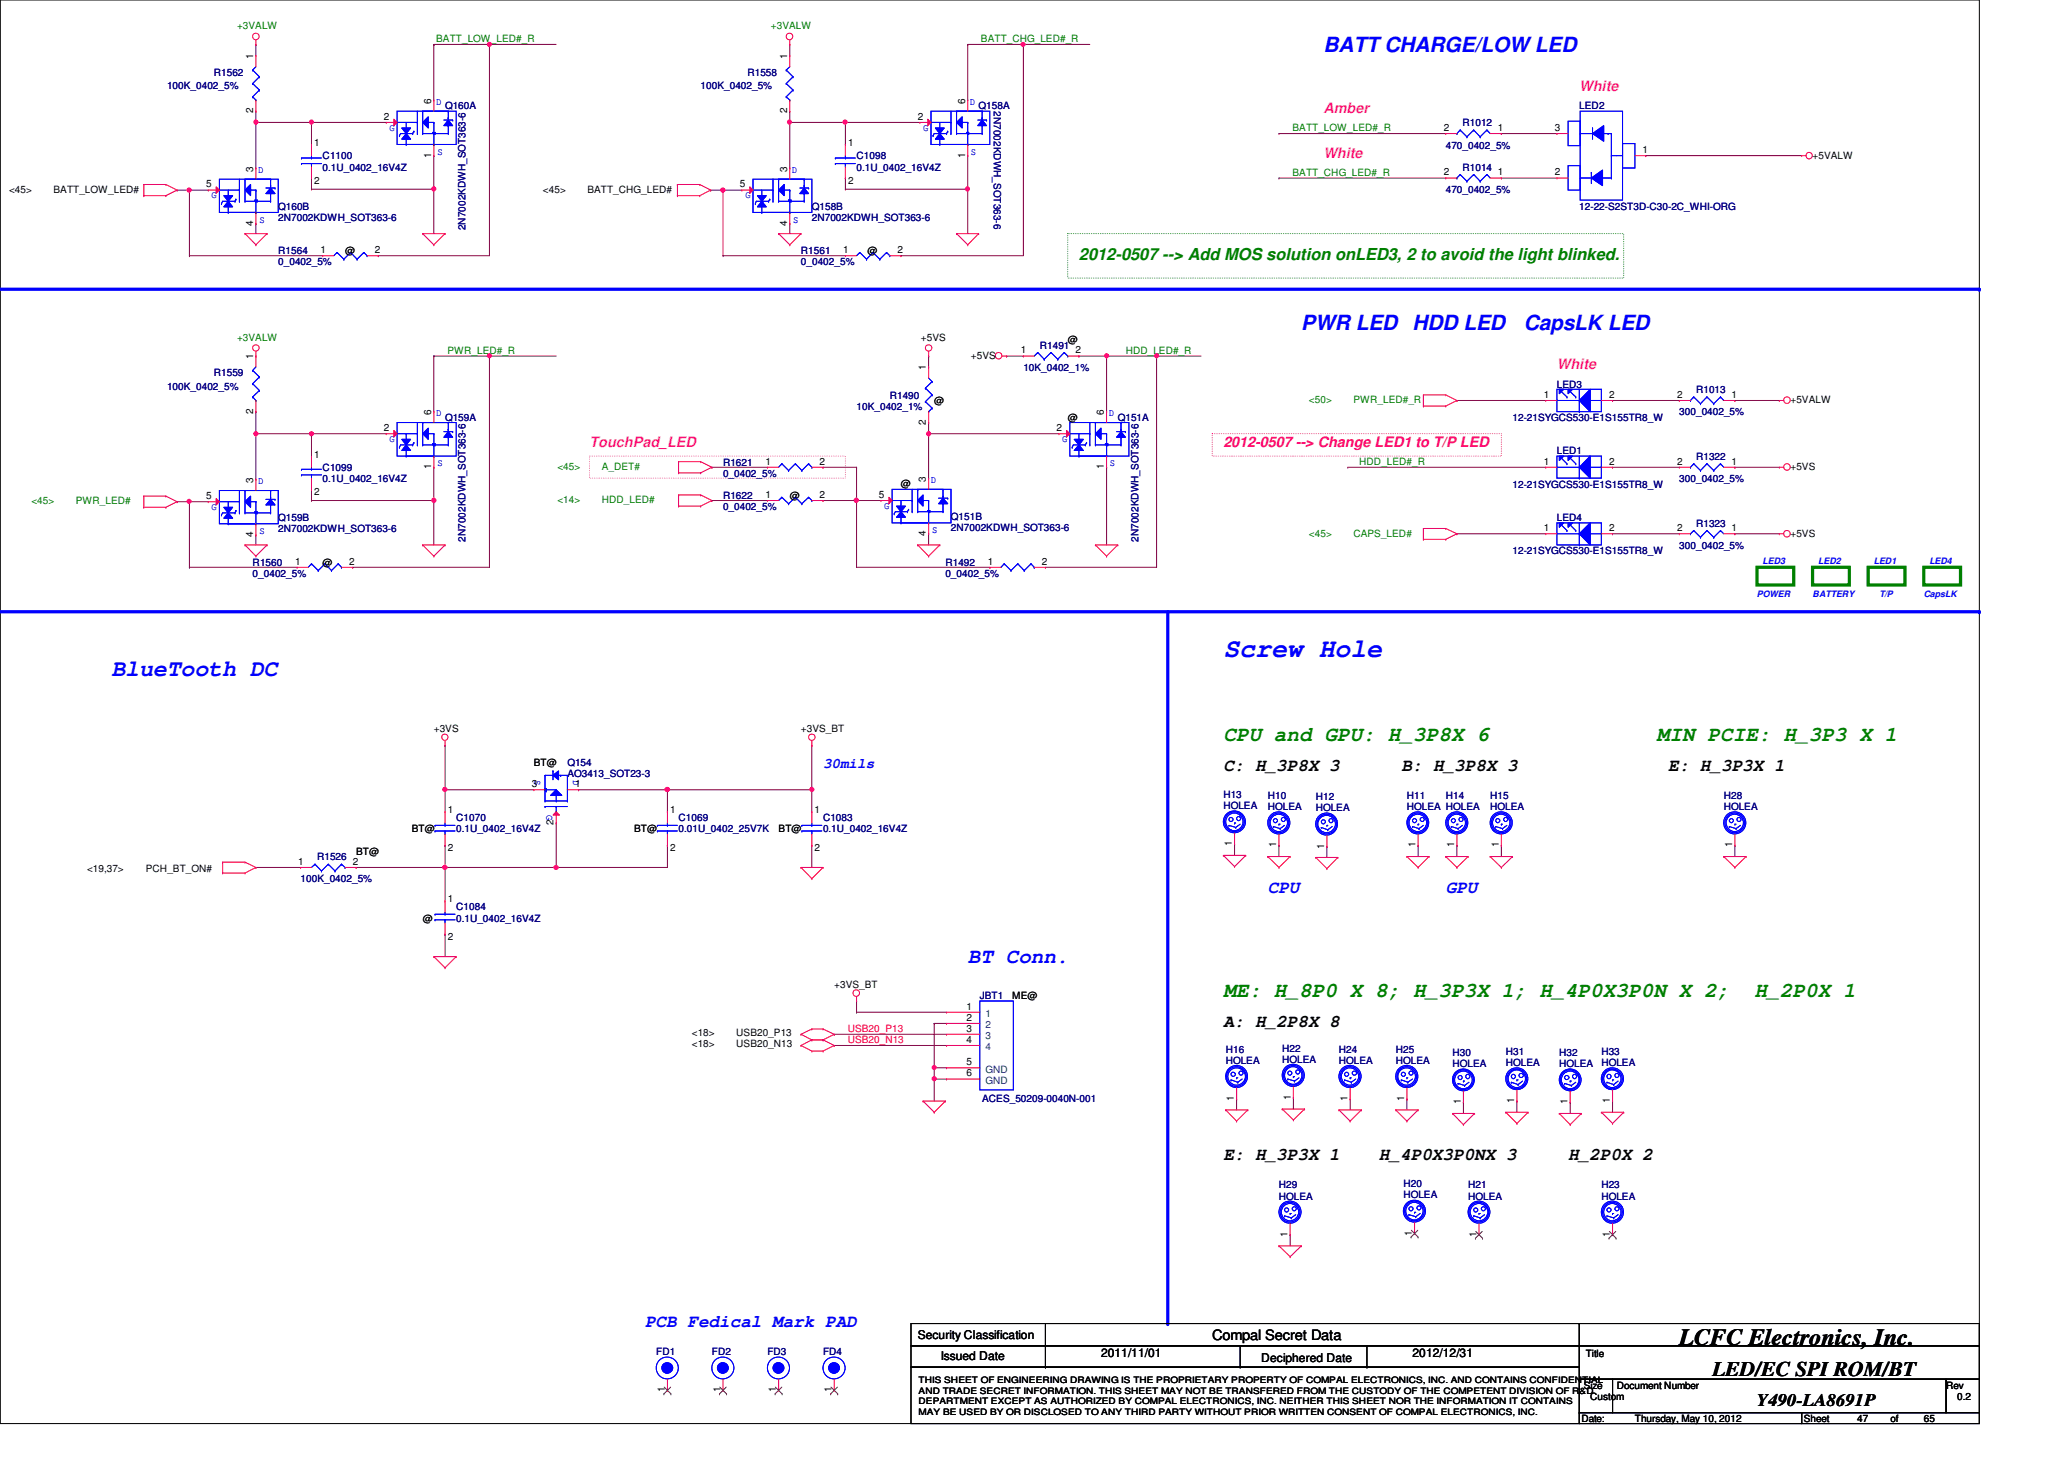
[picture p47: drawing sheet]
<svg xmlns="http://www.w3.org/2000/svg" width="297mm" height="210mm" viewBox="0 0 297 210" stroke-linecap="round" stroke-linejoin="round" font-family="sans-serif">
<defs><g id="words">
<text font-size="3.8" fill="#00f" x="176.1" y="94.5">Screw Hole</text>
<text font-size="3.3" fill="#00f" x="16" y="97.2">BlueTooth DC</text>
<text font-size="3.3" x="241.7" y="193.5">LCFC Electronics, Inc.</text>
<g font-size="3" fill="#00f">
<text x="190.5" y="7.5">BATT CHARGE/LOW LED</text>
<text x="187.3" y="47.5">PWR LED HDD LED</text>
<text x="219.3" y="47.5">CapsLK LED</text>
<text x="139.3" y="138.6">BT Conn.</text>
</g>
<g font-size="3" fill="#008000">
<text x="176.1" y="106.6">CPU and GPU: H_3P8X 6</text>
<text x="238.5" y="106.6">MIN PCIE: H_3P3 X 1</text>
<text x="176.1" y="143.4">ME: H_8P0 X 8; H_3P3X 1; H_4P0X3P0N X 2;</text>
<text x="252.5" y="143.4">H_2P0X 1</text>
</g>
<text font-size="3" x="246.5" y="198">LED/EC SPI ROM/BT</text>
<g font-size="2.5">
<text x="176.1" y="110.9">C: H_3P8X 3</text>
<text x="201.7" y="110.9">B: H_3P8X 3</text>
<text x="240.1" y="110.9">E: H_3P3X 1</text>
<text x="176.1" y="147.7">A: H_2P8X 8</text>
<text x="176.1" y="166.9">E: H_3P3X 1</text>
<text x="198.5" y="166.9">H_4P0X3P0NX 3</text>
<text x="225.7" y="166.9">H_2P0X 2</text>
<text x="252.9" y="202.3">Y490-LA8691P</text>
</g>
<g font-size="2.5" fill="#00f">
<text x="182.5" y="128.5">CPU</text>
<text x="208.1" y="128.5">GPU</text>
<text x="92.8" y="190.9">PCB Fedical Mark PAD</text>
</g>
<text font-size="2.4" fill="#008000" x="155.3" y="37.4">2012-0507 --&gt; Add MOS solution onLED3, 2 to avoid the light blinked.</text>
<g font-size="2.1" fill="#f0f">
<text x="190.5" y="16.3">Amber</text>
<text x="227.3" y="13.1">White</text>
<text x="190.5" y="22.7">White</text>
<text x="224.1" y="53.1">White</text>
<text x="84.8" y="64.3">TouchPad_LED</text>
</g>
<text font-size="2.1" fill="#ff0080" x="176.1" y="64.3">2012-0507 --&gt; Change LED1 to T/P LED</text>
<text font-size="2.1" fill="#00f" x="118.4" y="110.5">30mils</text>
<text font-size="2.1" x="174.5" y="192.8">Compal Secret Data</text>
<g font-size="1.7">
<text x="132.1" y="192.7">Security Classification</text>
<text x="135.4" y="195.7">Issued Date</text>
<text x="158.5" y="195.2">2011/11/01</text>
<text x="181.5" y="195.9">Deciphered Date</text>
<text x="203.3" y="195.2">2012/12/31</text>
</g>
<g font-size="1.4" fill="#008000">
<text x="34.1" y="4.2">+3VALW</text>
<text x="111" y="4.2">+3VALW</text>
<text x="62.8" y="6.1">BATT_LOW_LED#_R</text>
<text x="141.2" y="6.1">BATT_CHG_LED#_R</text>
<text x="186" y="18.9">BATT_LOW_LED#_R</text>
<text x="186" y="25.3">BATT_CHG_LED#_R</text>
<text x="34.1" y="49">+3VALW</text>
<text x="64.4" y="50.9">PWR_LED#_R</text>
<text x="162" y="50.9">HDD_LED#_R</text>
<text x="188.4" y="58">&lt;50&gt;</text>
<text x="194.8" y="58">PWR_LED#_R</text>
<text x="80.2" y="67.6">&lt;45&gt;</text>
<text x="86.6" y="67.6">A_DET#</text>
<text x="195.6" y="66.9">HDD_LED#_R</text>
<text x="4.5" y="72.6">&lt;45&gt;</text>
<text x="10.9" y="72.6">PWR_LED#</text>
<text x="80.2" y="72.4">&lt;14&gt;</text>
<text x="86.6" y="72.4">HDD_LED#</text>
<text x="188.4" y="77.2">&lt;45&gt;</text>
<text x="194.8" y="77.2">CAPS_LED#</text>
</g>
<g font-size="1.4" fill="#000080">
<text x="30.8" y="11">R1562</text>
<text x="107.6" y="11">R1558</text>
<text x="24" y="12.9">100K_0402_5%</text>
<text x="64" y="15.7">Q160A</text>
<text x="100.8" y="12.9">100K_0402_5%</text>
<text x="140.8" y="15.7">Q158A</text>
<text x="143" y="16" transform="rotate(90 143 16)">2N7002KDWH_SOT363-6</text>
<text x="227.3" y="15.7">LED2</text>
<text x="46.4" y="22.9">C1100</text>
<text x="123.3" y="22.9">C1098</text>
<text x="208.1" y="21.4">470_0402_5%</text>
<text x="210.5" y="18.2">R1012</text>
<text x="46.4" y="24.6">0.1U_0402_16V4Z</text>
<text x="123.3" y="24.6">0.1U_0402_16V4Z</text>
<text x="208.1" y="27.8">470_0402_5%</text>
<text x="210.5" y="24.6">R1014</text>
<text x="40" y="30.1">Q160B</text>
<text x="40" y="31.7">2N7002KDWH_SOT363-6</text>
<text x="67" y="33.1" transform="rotate(-90 67 33.1)">2N7002KDWH_SOT363-6</text>
<text x="116.8" y="30.1">Q158B</text>
<text x="116.8" y="31.7">2N7002KDWH_SOT363-6</text>
<text x="227.3" y="30.1">12-22-S2ST3D-C30-2C_WHI-ORG</text>
<text x="40" y="36.6">R1564</text>
<text x="40" y="38.1">0_0402_5%</text>
<text x="115.3" y="36.6">R1561</text>
<text x="115.3" y="38.1">0_0402_5%</text>
<text x="147.3" y="53.4">10K_0402_1%</text>
<text x="149.6" y="50.2">R1491</text>
<text x="24" y="56.1">100K_0402_5%</text>
<text x="30.8" y="54.1">R1559</text>
<text x="123.3" y="59">10K_0402_1%</text>
<text x="128.1" y="57.4">R1490</text>
<text x="224.1" y="55.8">LED3</text>
<text x="241.7" y="59.8">300_0402_5%</text>
<text x="244.1" y="56.6">R1013</text>
<text x="64" y="60.6">Q159A</text>
<text x="160.9" y="60.6">Q151A</text>
<text x="217.7" y="60.6">12-21SYGCS530-E1S155TR8_W</text>
<text x="224.1" y="65.4">LED1</text>
<text x="46.4" y="67.8">C1099</text>
<text x="46.4" y="69.4">0.1U_0402_16V4Z</text>
<text x="104.1" y="71.8">R1622</text>
<text x="104.1" y="67">R1621</text>
<text x="104.1" y="68.6">0_0402_5%</text>
<text x="217.7" y="70.1">12-21SYGCS530-E1S155TR8_W</text>
<text x="241.7" y="69.4">300_0402_5%</text>
<text x="244.1" y="66.2">R1322</text>
<text x="40" y="75">Q159B</text>
<text x="40" y="76.6">2N7002KDWH_SOT363-6</text>
<text x="67" y="77.9" transform="rotate(-90 67 77.9)">2N7002KDWH_SOT363-6</text>
<text x="104.1" y="73.4">0_0402_5%</text>
<text x="136.9" y="74.8">Q151B</text>
<text x="136.9" y="76.4">2N7002KDWH_SOT363-6</text>
<text x="163.8" y="77.9" transform="rotate(-90 163.8 77.9)">2N7002KDWH_SOT363-6</text>
<text x="224.1" y="75">LED4</text>
<text x="244.1" y="75.8">R1323</text>
<text x="36.4" y="81.4">R1560</text>
<text x="36.4" y="83">0_0402_5%</text>
<text x="136.1" y="81.4">R1492</text>
<text x="136.1" y="83">0_0402_5%</text>
<text x="217.7" y="79.8">12-21SYGCS530-E1S155TR8_W</text>
<text x="241.7" y="79">300_0402_5%</text>
<text x="81.7" y="110.2">Q154</text>
<text x="81.7" y="111.8">AO3413_SOT23-3</text>
<text x="65.7" y="118.2">C1070</text>
<text x="65.7" y="119.8">0.1U_0402_16V4Z</text>
<text x="97.7" y="118.2">C1069</text>
<text x="97.7" y="119.8">0.01U_0402_25V7K</text>
<text x="118.4" y="118.2">C1083</text>
<text x="118.4" y="119.8">0.1U_0402_16V4Z</text>
<text x="176.1" y="114.8">H13</text>
<text x="176.1" y="116.4">HOLEA</text>
<text x="182.5" y="115">H10</text>
<text x="182.5" y="116.6">HOLEA</text>
<text x="189.4" y="115.1">H12</text>
<text x="189.4" y="116.7">HOLEA</text>
<text x="202.5" y="115">H11</text>
<text x="202.5" y="116.6">HOLEA HOLEA</text>
<text x="208.1" y="115">H14</text>
<text x="214.5" y="115">H15</text>
<text x="214.5" y="116.6">HOLEA</text>
<text x="248.1" y="115">H28</text>
<text x="248.1" y="116.6">HOLEA</text>
<text x="45.6" y="123.8">R1526</text>
<text x="43.3" y="127">100K_0402_5%</text>
<text x="65.7" y="131">C1084</text>
<text x="65.7" y="132.6">0.1U_0402_16V4Z</text>
<text x="141" y="143.8">JBT1</text>
<text x="176.4" y="151.5">H16</text>
<text x="176.4" y="153">HOLEA</text>
<text x="184.5" y="151.3">H22</text>
<text x="184.5" y="152.9">HOLEA</text>
<text x="192.7" y="151.5">H24</text>
<text x="192.7" y="153">HOLEA</text>
<text x="200.9" y="151.5">H25</text>
<text x="200.9" y="153">HOLEA</text>
<text x="209" y="151.9">H30</text>
<text x="209" y="153.5">HOLEA</text>
<text x="216.7" y="151.8">H31</text>
<text x="216.7" y="153.4">HOLEA</text>
<text x="224.4" y="151.9">H32</text>
<text x="224.4" y="153.5">HOLEA</text>
<text x="230.5" y="151.8">H33</text>
<text x="230.5" y="153.4">HOLEA</text>
<text x="141.3" y="158.5">ACES_50209-0040N-001</text>
<text x="184.1" y="171">H29</text>
<text x="184.1" y="172.6">HOLEA</text>
<text x="202" y="170.8">H20</text>
<text x="202" y="172.4">HOLEA</text>
<text x="211.3" y="171">H21</text>
<text x="211.3" y="172.6">HOLEA</text>
<text x="230.5" y="171">H23</text>
<text x="230.5" y="172.6">HOLEA</text>
<text x="94.4" y="195">FD1</text>
<text x="102.4" y="195">FD2</text>
<text x="110.4" y="195">FD3</text>
<text x="118.4" y="195">FD4</text>
</g>
<g font-size="1.4">
<text x="36.4" y="8.5" transform="rotate(-90 36.4 8.5)">1</text>
<text x="113.3" y="8.5" transform="rotate(-90 113.3 8.5)">1</text>
<text x="36.4" y="16.3" transform="rotate(-90 36.4 16.3)">2</text>
<text x="55.2" y="17.2">2</text>
<text x="62.1" y="14.9" transform="rotate(-90 62.1 14.9)">6</text>
<text x="113.3" y="16.3" transform="rotate(-90 113.3 16.3)">2</text>
<text x="132.1" y="17.2">2</text>
<text x="138.9" y="14.9" transform="rotate(-90 138.9 14.9)">6</text>
<text x="45.2" y="21">1</text>
<text x="62.1" y="22.7" transform="rotate(-90 62.1 22.7)">1</text>
<text x="122" y="21">1</text>
<text x="138.9" y="22.7" transform="rotate(-90 138.9 22.7)">1</text>
<text x="207.8" y="18.8">2</text>
<text x="215.6" y="18.8">1</text>
<text x="223.8" y="18.8">3</text>
<text x="236.4" y="22">1</text>
<text x="260.9" y="22.8">+5VALW</text>
<text x="1.3" y="27.8">&lt;45&gt;</text>
<text x="7.7" y="27.8">BATT_LOW_LED#</text>
<text x="29.7" y="27">5</text>
<text x="36.4" y="24.7" transform="rotate(-90 36.4 24.7)">3</text>
<text x="45.2" y="26.5">2</text>
<text x="78.1" y="27.8">&lt;45&gt;</text>
<text x="84.5" y="27.8">BATT_CHG_LED#</text>
<text x="106.5" y="27">5</text>
<text x="113.3" y="24.7" transform="rotate(-90 113.3 24.7)">3</text>
<text x="122" y="26.5">2</text>
<text x="207.8" y="25.2">2</text>
<text x="215.6" y="25.2">1</text>
<text x="223.8" y="25.2">2</text>
<text x="36.4" y="32.5" transform="rotate(-90 36.4 32.5)">4</text>
<text x="113.3" y="32.5" transform="rotate(-90 113.3 32.5)">4</text>
<text x="46.1" y="36.4">1</text>
<text x="49.7" y="36.6">@</text>
<text x="53.9" y="36.4">2</text>
<text x="121.4" y="36.4">1</text>
<text x="124.8" y="36.6">@</text>
<text x="129.2" y="36.4">2</text>
<text x="36.4" y="51.7" transform="rotate(-90 36.4 51.7)">1</text>
<text x="132.5" y="49">+5VS</text>
<text x="133.3" y="53.3" transform="rotate(-90 133.3 53.3)">1</text>
<text x="139.7" y="51.6">+5VS</text>
<text x="146.9" y="50.8">1</text>
<text x="153.7" y="49.4">@</text>
<text x="154.8" y="50.8">2</text>
<text x="36.4" y="59.5" transform="rotate(-90 36.4 59.5)">2</text>
<text x="62.1" y="59.7" transform="rotate(-90 62.1 59.7)">6</text>
<text x="134.4" y="58.2">@</text>
<text x="158.9" y="59.7" transform="rotate(-90 158.9 59.7)">6</text>
<text x="222.2" y="57.2">1</text>
<text x="231.6" y="57.2">2</text>
<text x="241.4" y="57.2">2</text>
<text x="249.2" y="57.2">1</text>
<text x="257.7" y="58">+5VALW</text>
<text x="45.2" y="65.8">1</text>
<text x="55.2" y="62">2</text>
<text x="133.3" y="61.1" transform="rotate(-90 133.3 61.1)">2</text>
<text x="152.1" y="62">2</text>
<text x="153.7" y="60.6">@</text>
<text x="29.7" y="71.8">5</text>
<text x="36.4" y="69.5" transform="rotate(-90 36.4 69.5)">3</text>
<text x="45.2" y="71.2">2</text>
<text x="62.1" y="67.5" transform="rotate(-90 62.1 67.5)">1</text>
<text x="110.1" y="71.6">1</text>
<text x="110.1" y="66.8">1</text>
<text x="113.7" y="71.8">@</text>
<text x="117.9" y="71.6">2</text>
<text x="117.9" y="66.8">2</text>
<text x="126.5" y="71.6">5</text>
<text x="129.7" y="70">@</text>
<text x="133.3" y="69.3" transform="rotate(-90 133.3 69.3)">3</text>
<text x="158.9" y="67.5" transform="rotate(-90 158.9 67.5)">1</text>
<text x="222.2" y="66.8">1</text>
<text x="231.6" y="66.8">2</text>
<text x="241.4" y="66.8">2</text>
<text x="249.2" y="66.8">1</text>
<text x="257.7" y="67.6">+5VS</text>
<text x="36.4" y="77.3" transform="rotate(-90 36.4 77.3)">4</text>
<text x="133.3" y="77.1" transform="rotate(-90 133.3 77.1)">4</text>
<text x="222.2" y="76.4">1</text>
<text x="231.6" y="76.4">2</text>
<text x="241.4" y="76.4">2</text>
<text x="249.2" y="76.4">1</text>
<text x="257.7" y="77.2">+5VS</text>
<text x="42.5" y="81.2">1</text>
<text x="46.4" y="81.4">@</text>
<text x="50.2" y="81.2">2</text>
<text x="142.2" y="81.2">1</text>
<text x="149.9" y="81.2">2</text>
<text x="62.4" y="105.4">+3VS</text>
<text x="115.3" y="105.4">+3VS_BT</text>
<text x="76.5" y="113.2">3</text>
<text x="76.8" y="110.2">BT@</text>
<text x="82.8" y="113.2">1</text>
<text x="59.3" y="119.8">BT@</text>
<text x="64.4" y="117">1</text>
<text x="79.7" y="118.7" transform="rotate(-90 79.7 118.7)">2</text>
<text x="91.3" y="119.8">BT@</text>
<text x="96.4" y="117">1</text>
<text x="112.1" y="119.8">BT@</text>
<text x="117.2" y="117">1</text>
<text x="12.5" y="125.4">&lt;19,37&gt;</text>
<text x="21" y="125.4">PCH_BT_ON#</text>
<text x="42.9" y="124.4">1</text>
<text x="50.8" y="124.4">2</text>
<text x="51.3" y="123">BT@</text>
<text x="64.4" y="122.5">2</text>
<text x="96.4" y="122.5">2</text>
<text x="117.2" y="122.5">2</text>
<text x="177.3" y="121.8" transform="rotate(-90 177.3 121.8)">1</text>
<text x="183.7" y="121.9" transform="rotate(-90 183.7 121.9)">1</text>
<text x="190.6" y="122.1" transform="rotate(-90 190.6 122.1)">1</text>
<text x="203.7" y="121.9" transform="rotate(-90 203.7 121.9)">1</text>
<text x="209.3" y="121.9" transform="rotate(-90 209.3 121.9)">1</text>
<text x="215.7" y="121.9" transform="rotate(-90 215.7 121.9)">1</text>
<text x="249.3" y="121.9" transform="rotate(-90 249.3 121.9)">1</text>
<text x="64.4" y="129.8">1</text>
<text x="60.8" y="132.6">@</text>
<text x="64.4" y="135.3">2</text>
<text x="120.1" y="142.2">+3VS_BT</text>
<text x="145.7" y="143.8">ME@</text>
<text x="99.6" y="149.1">&lt;18&gt;</text>
<text x="106" y="149.1">USB20_P13</text>
<text x="139.1" y="145.2">1</text>
<text x="139.1" y="146.9">2</text>
<text x="139.1" y="148.4">3</text>
<text x="99.6" y="150.7">&lt;18&gt;</text>
<text x="106" y="150.7">USB20_N13</text>
<text x="139.1" y="153.2">5</text>
<text x="139.1" y="154.9">6</text>
<text x="139.1" y="150">4</text>
<text x="177.6" y="158.4" transform="rotate(-90 177.6 158.4)">1</text>
<text x="185.8" y="158.2" transform="rotate(-90 185.8 158.2)">1</text>
<text x="193.9" y="158.4" transform="rotate(-90 193.9 158.4)">1</text>
<text x="202.1" y="158.4" transform="rotate(-90 202.1 158.4)">1</text>
<text x="210.2" y="158.9" transform="rotate(-90 210.2 158.9)">1</text>
<text x="217.9" y="158.7" transform="rotate(-90 217.9 158.7)">1</text>
<text x="225.6" y="158.9" transform="rotate(-90 225.6 158.9)">1</text>
<text x="231.7" y="158.7" transform="rotate(-90 231.7 158.7)">1</text>
<text x="185.3" y="177.9" transform="rotate(-90 185.3 177.9)">1</text>
<text x="203.2" y="177.8" transform="rotate(-90 203.2 177.8)">1</text>
<text x="212.5" y="177.9" transform="rotate(-90 212.5 177.9)">1</text>
<text x="231.7" y="177.9" transform="rotate(-90 231.7 177.9)">1</text>
<text x="228.2" y="195.2">Title</text>
<text x="95.7" y="200.3" transform="rotate(-90 95.7 200.3)">1</text>
<text x="103.7" y="200.3" transform="rotate(-90 103.7 200.3)">1</text>
<text x="111.7" y="200.3" transform="rotate(-90 111.7 200.3)">1</text>
<text x="119.7" y="200.3" transform="rotate(-90 119.7 200.3)">1</text>
<text x="227.9" y="199.8">Size</text>
<text x="228.9" y="201.4">Custom</text>
<text x="232.7" y="199.8">Document Number</text>
<text x="280.1" y="199.8">Rev</text>
<text x="281.7" y="201.4">0.2</text>
<text x="227.6" y="204.6">Date:</text>
<text x="235.3" y="204.6">Thursday, May 10, 2012</text>
<text x="259.6" y="204.6">Sheet</text>
<text x="267.3" y="204.6">47</text>
<text x="272.1" y="204.6">of</text>
<text x="276.9" y="204.6">65</text>
</g>
<g font-size="1.4" fill="#00f">
<text x="62.8" y="15.1">D</text>
<text x="139.6" y="15.1">D</text>
<text x="56" y="18.8">G</text>
<text x="62.9" y="22.3">S</text>
<text x="132.8" y="18.8">G</text>
<text x="139.7" y="22.3">S</text>
<text x="30.4" y="28.5">G</text>
<text x="37.2" y="24.8">D</text>
<text x="107.3" y="28.5">G</text>
<text x="114" y="24.8">D</text>
<text x="37.3" y="32.1">S</text>
<text x="114.1" y="32.1">S</text>
<text x="62.8" y="59.9">D</text>
<text x="159.6" y="59.9">D</text>
<text x="56" y="63.6">G</text>
<text x="152.9" y="63.6">G</text>
<text x="37.2" y="69.7">D</text>
<text x="62.9" y="67.1">S</text>
<text x="134" y="69.5">D</text>
<text x="159.7" y="67.1">S</text>
<text x="30.4" y="73.4">G</text>
<text x="37.3" y="76.9">S</text>
<text x="127.3" y="73.2">G</text>
<text x="134.2" y="76.7">S</text>
<text x="76.9" y="112.2" transform="rotate(90 76.9 112.2)">S</text>
<text x="82.5" y="112.2" transform="rotate(90 82.5 112.2)">D</text>
<text x="78.7" y="117.3" transform="rotate(90 78.7 117.3)">G</text>
</g>
<g font-size="1.4" fill="#f00">
<text x="122" y="148.5">USB20_P13</text>
<text x="122" y="150.1">USB20_N13</text>
</g>
<g font-size="1.4" fill="#004080">
<text x="141.8" y="146.3">1</text>
<text x="141.8" y="147.9">2</text>
<text x="141.8" y="149.5">3</text>
<text x="141.8" y="154.3">GND</text>
<text x="141.8" y="155.9">GND</text>
<text x="141.8" y="151.1">4</text>
</g>
<g font-size="1.3" fill="#00f">
<text x="253.7" y="81.2">LED3</text>
<text x="261.7" y="81.2">LED2</text>
<text x="269.7" y="81.2">LED1</text>
<text x="277.7" y="81.2">LED4</text>
<text x="252.9" y="85.9">POWER</text>
<text x="260.9" y="85.9">BATTERY</text>
<text x="270.5" y="85.9">T/P</text>
<text x="276.9" y="85.9">CapsLK</text>
</g>
<g font-size="1.3">
<text x="132.2" y="199">THIS SHEET OF ENGINEERING DRAWING IS THE PROPRIETARY PROPERTY OF COMPAL ELECTRONICS, INC. AND CONTAINS CONFIDENTIAL</text>
<text x="132.2" y="200.5">AND TRADE SECRET INFORMATION. THIS SHEET MAY NOT BE TRANSFERED FROM THE CUSTODY OF THE COMPETENT DIVISION OF R&amp;D</text>
<text x="132.2" y="202">DEPARTMENT EXCEPT AS AUTHORIZED BY COMPAL ELECTRONICS, INC. NEITHER THIS SHEET NOR THE INFORMATION IT CONTAINS</text>
<text x="132.2" y="203.5">MAY BE USED BY OR DISCLOSED TO ANY THIRD PARTY WITHOUT PRIOR WRITTEN CONSENT OF COMPAL ELECTRONICS, INC.</text>
</g>
</g></defs>
<path d="M0 0h284.9v204.8h-284.9z" fill="none" stroke="#000" stroke-width=".14"/>
<path d="M252.9 81.6h5.2v2.6h-5.2z" fill="none" stroke="#008000" stroke-width=".47"/>
<path d="M0 41.6h284.9" fill="none" stroke="#00f" stroke-width=".47"/>
<circle cx="284.9" cy="41.6" r=".23" fill="#00f"/>
<path d="M0 88h284.9" fill="none" stroke="#00f" stroke-width=".47"/>
<circle cx="284.9" cy="88" r=".23" fill="#00f"/>
<path d="M260.9 81.6h5.2v2.6h-5.2zM268.9 81.6h5.2v2.6h-5.2zM276.9 81.6h5.2v2.6h-5.2z" fill="none" stroke="#008000" stroke-width=".47"/>
<path d="M168.1 88v102.4" fill="none" stroke="#00f" stroke-width=".47"/>
<circle cx="168.1" cy="190.4" r=".23" fill="#00f"/>
<path d="M84.8 65.6h36.9v3.2h-36.9z" fill="none" stroke="#f0f" stroke-width=".14" stroke-dasharray="0 .3"/>
<path d="M153.7 33.6h80v6.4h-80z" fill="none" stroke="#008000" stroke-width=".14" stroke-dasharray="0 .3"/>
<path d="M174.5 62.4h41.6v3.2h-41.6z" fill="none" stroke="#ff0080" stroke-width=".14" stroke-dasharray="0 .3"/>
<g fill="none" stroke="#800040" stroke-width=".14">
<path d="M216.1 19.2h.1M216.1 19.2h8M216.1 25.6h.1M216.1 25.6h8M236.9 22.4h.1M236.9 22.4h22.4M209.7 57.6h.1M209.7 57.6h12.8M249.7 57.6h.1M249.7 57.6h6.4M232.1 76.8h.1M232.1 76.8h9.6"/>
<path d="M249.7 76.8h.1M249.7 76.8h6.4M64 113.6h.1M64 113.6h12.8M116.8 113.6h.1M116.8 113.6v3.2M178 158.1h.1M178 158.1v1.6M186.1 157.9h.1M186.1 157.9v1.7M194.3 158.1h.1M194.3 158.1v1.6"/>
<path d="M202.5 158.1h.1M202.5 158.1v1.6M210.6 158.6h.1M210.6 158.6v1.6M218.3 158.4h.1M218.3 158.4v1.6M226 158.6h.1M226 158.6v1.6M232.1 158.4h.1M232.1 158.4v1.6M185.7 177.6h.1M185.7 177.6v1.6"/>
</g>
<circle cx="64" cy="113.6" r=".31" fill="#f0f"/>
<circle cx="64" cy="113.6" r=".31" fill="none" stroke="#f0f" stroke-width=".14"/>
<path d="M96.1 113.6h.1M96.1 113.6v3.2M36.8 124.8h.1M36.8 124.8h6.5M51.3 124.8h.1M51.3 124.8h12.7M64 124.8h.1M64 134.4h.1M64 124.8v4.8M64 134.4v3.2" fill="none" stroke="#800040" stroke-width=".14"/>
<circle cx="96" cy="113.6" r=".31" fill="#f0f"/>
<circle cx="96" cy="113.6" r=".31" fill="none" stroke="#f0f" stroke-width=".14"/>
<path d="M64 113.6h.1M64 113.6v3.2M83.3 113.6h.1M83.3 113.6h12.8M64 121.6h.1M64 121.6v3.2" fill="none" stroke="#800040" stroke-width=".14"/>
<circle cx="64" cy="124.8" r=".31" fill="#f0f"/>
<circle cx="64" cy="124.8" r=".31" fill="none" stroke="#f0f" stroke-width=".14"/>
<path d="M36.8 6.4h.1M36.8 6.4v1.6M44.8 17.6h.1M44.8 17.6h10.8M209.7 76.8h.1M209.7 76.8h12.8" fill="none" stroke="#800040" stroke-width=".14"/>
<circle cx="44.8" cy="17.6" r=".3" fill="#f0f"/>
<circle cx="44.8" cy="17.6" r=".3" fill="none" stroke="#f0f" stroke-width=".14"/>
<path d="M44.8 17.6h.1M44.8 17.6v3.2M62.4 27.2h.1M62.4 27.2v6.4" fill="none" stroke="#800040" stroke-width=".14"/>
<circle cx="62.4" cy="27.2" r=".3" fill="#f0f"/>
<circle cx="62.4" cy="27.2" r=".3" fill="none" stroke="#f0f" stroke-width=".14"/>
<path d="M70.4 6.4h.1M70.4 6.4h9.6M44.8 27.2h.1M44.8 25.6h.1M44.8 27.2h17.6M44.8 25.6v1.6" fill="none" stroke="#800040" stroke-width=".14"/>
<circle cx="70.4" cy="6.4" r=".3" fill="#f0f"/>
<circle cx="70.4" cy="6.4" r=".3" fill="none" stroke="#f0f" stroke-width=".14"/>
<path d="M27.3 27.3h.1M27.3 27.3v9.5" fill="none" stroke="#800040" stroke-width=".14"/>
<circle cx="27.2" cy="27.3" r=".3" fill="#f0f"/>
<circle cx="27.2" cy="27.3" r=".3" fill="none" stroke="#f0f" stroke-width=".14"/>
<path d="M62.4 6.4h.1M62.4 6.4h8M70.4 6.4h.1M70.4 6.4v30.4h-16M25.5 27.3h.1M25.5 27.3h1.8M27.3 36.8h.1M27.3 36.8h19.1M54.4 36.8h.1M166.5 51.2h.1M166.5 51.2h6.3" fill="none" stroke="#800040" stroke-width=".14"/>
<circle cx="166.5" cy="51.2" r=".3" fill="#f0f"/>
<circle cx="166.5" cy="51.2" r=".3" fill="none" stroke="#f0f" stroke-width=".14"/>
<path d="M159.3 51.2h.1M159.3 51.2v8M123.3 72h.1M123.3 72v9.6" fill="none" stroke="#800040" stroke-width=".14"/>
<circle cx="123.2" cy="72" r=".31" fill="#f0f"/>
<circle cx="123.2" cy="72" r=".31" fill="none" stroke="#f0f" stroke-width=".14"/>
<path d="M159.3 51.2h.1M159.3 51.2h7.2M166.5 51.2h.1M166.5 51.2v30.4M123.3 81.6h19.1M142.4 81.6h.1" fill="none" stroke="#800040" stroke-width=".14"/>
<circle cx="159.3" cy="51.2" r=".3" fill="#f0f"/>
<circle cx="159.3" cy="51.2" r=".3" fill="none" stroke="#f0f" stroke-width=".14"/>
<g fill="none" stroke="#800040" stroke-width=".14">
<path d="M144.9 51.2h.1M144.9 51.2h2.4M155.3 51.2h.1M155.3 51.2h4M232.1 57.6h.1M232.1 57.6h9.6M194 67.2h.1M194 67.2h28.5M232.1 67.2h.1M232.1 67.2h9.6M249.7 67.2h.1M249.7 67.2h6.4"/>
<path d="M177.7 121.5h.1M177.7 121.5v1.6M184.1 121.6h.1M184.1 121.6v1.6M191 121.8h.1M191 121.8v1.6M204.1 121.6h.1M204.1 121.6v1.6M209.7 121.6h.1M209.7 121.6v1.6M216.1 121.6h.1M216.1 121.6v1.6"/>
<path d="M249.7 121.6h.1M249.7 121.6v1.6M120.1 148.8h.1M120.1 148.8h16.1M134.4 155.2h.1M134.4 147.2h.1M134.4 155.2h1.8M134.4 147.2h1.8M134.4 155.2v3.2"/>
</g>
<circle cx="134.4" cy="155.2" r=".3" fill="#f0f"/>
<circle cx="134.4" cy="155.2" r=".3" fill="none" stroke="#f0f" stroke-width=".14"/>
<path d="M120.1 150.4h.1M120.1 150.4h16.1M134.4 147.2h.1M134.4 153.6h.1M134.4 147.2v8M134.4 153.6h1.8" fill="none" stroke="#800040" stroke-width=".14"/>
<circle cx="134.4" cy="153.6" r=".3" fill="#f0f"/>
<circle cx="134.4" cy="153.6" r=".3" fill="none" stroke="#f0f" stroke-width=".14"/>
<g fill="none" stroke="#800040" stroke-width=".14">
<path d="M64 107.2h.1M64 107.2v6.4M116.8 107.2h.1M116.8 107.2v6.4M80 124.8h.1M96.1 121.6h.1M96.1 121.6v3.2h-16.1M116.8 121.6h.1M116.8 121.6v3.2M123.3 144h.1M123.3 145.6h.1M123.3 144v1.6"/>
<path d="M123.3 145.6h12.9"/>
</g>
<circle cx="80" cy="124.8" r=".31" fill="#f0f"/>
<circle cx="80" cy="124.8" r=".31" fill="none" stroke="#f0f" stroke-width=".14"/>
<path d="M80 118.4h.1M80 118.4v6.4h-16M96.1 113.6h20.7M116.8 113.6h.1M64 124.8h.1" fill="none" stroke="#800040" stroke-width=".14"/>
<circle cx="96" cy="113.6" r=".31" fill="#f0f"/>
<circle cx="96" cy="113.6" r=".31" fill="none" stroke="#f0f" stroke-width=".14"/>
<circle cx="116.8" cy="113.6" r=".3" fill="#f0f"/>
<circle cx="116.8" cy="113.6" r=".3" fill="none" stroke="#f0f" stroke-width=".14"/>
<g fill="none" stroke="#800040" stroke-width=".14">
<path d="M36.8 17.6h.1M36.8 17.6v6.6M36.8 17.6h8M62.4 6.4h.1M62.4 6.4v8M184.1 19.2h.1M184.1 19.2h24M27.3 27.3h.1M27.3 27.3h2.7M36.8 32.2h.1M36.8 32.2v1.4M184.1 25.6h.1"/>
<path d="M184.1 25.6h24"/>
</g>
<circle cx="36.8" cy="17.6" r=".3" fill="#f0f"/>
<circle cx="36.8" cy="17.6" r=".3" fill="none" stroke="#f0f" stroke-width=".14"/>
<g fill="none" stroke="#800040" stroke-width=".14">
<path d="M113.7 17.6h.1M113.7 6.4h.1M113.7 6.4v1.6M113.7 17.6v6.6M113.7 17.6h18.7M121.7 17.6h.1M139.3 6.4h.1M139.3 6.4v8M62.4 22.4h.1M62.4 22.4v4.8M104.1 27.3h.1M104.1 27.3h2.7"/>
<path d="M113.7 32.2h.1M113.7 32.2v1.4M139.3 22.4h.1M139.3 22.4v4.8"/>
</g>
<circle cx="121.6" cy="17.6" r=".3" fill="#f0f"/>
<circle cx="121.6" cy="17.6" r=".3" fill="none" stroke="#f0f" stroke-width=".14"/>
<path d="M113.7 16h.1M113.7 16v1.6" fill="none" stroke="#800040" stroke-width=".14"/>
<circle cx="113.6" cy="17.6" r=".3" fill="#f0f"/>
<circle cx="113.6" cy="17.6" r=".3" fill="none" stroke="#f0f" stroke-width=".14"/>
<path d="M121.7 17.6h.1M121.7 17.6v3.2M139.3 27.2h.1M139.3 27.2v6.4" fill="none" stroke="#800040" stroke-width=".14"/>
<circle cx="139.2" cy="27.2" r=".3" fill="#f0f"/>
<circle cx="139.2" cy="27.2" r=".3" fill="none" stroke="#f0f" stroke-width=".14"/>
<path d="M147.3 6.4h.1M147.3 6.4h9.5M121.7 27.2h.1M121.7 25.6h.1M121.7 27.2h17.6M121.7 25.6v1.6" fill="none" stroke="#800040" stroke-width=".14"/>
<circle cx="147.2" cy="6.4" r=".3" fill="#f0f"/>
<circle cx="147.2" cy="6.4" r=".3" fill="none" stroke="#f0f" stroke-width=".14"/>
<path d="M104.1 27.3h.1M104.1 27.3v9.5" fill="none" stroke="#800040" stroke-width=".14"/>
<circle cx="104" cy="27.3" r=".31" fill="#f0f"/>
<circle cx="104" cy="27.3" r=".31" fill="none" stroke="#f0f" stroke-width=".14"/>
<g fill="none" stroke="#800040" stroke-width=".14">
<path d="M139.3 6.4h.1M139.3 6.4h8M147.3 6.4h.1M147.3 6.4v30.4h-17.6M102.3 27.3h.1M102.3 27.3h1.8M104.1 36.8h.1M104.1 36.8h17.6M129.7 36.8h.1M62.4 51.2h.1M62.4 51.2v8M27.3 72.2h.1"/>
<path d="M27.3 72.2h2.7M36.8 62.4h.1M36.8 77h.1M36.8 62.4v6.6M36.8 77v1.4M36.8 62.4h18.8M44.8 62.4h.1M62.4 67.2h.1M62.4 67.2v4.8"/>
</g>
<circle cx="44.8" cy="62.4" r=".3" fill="#f0f"/>
<circle cx="44.8" cy="62.4" r=".3" fill="none" stroke="#f0f" stroke-width=".14"/>
<path d="M36.8 59.2h.1M36.8 59.2v3.2" fill="none" stroke="#800040" stroke-width=".14"/>
<circle cx="36.8" cy="62.4" r=".3" fill="#f0f"/>
<circle cx="36.8" cy="62.4" r=".3" fill="none" stroke="#f0f" stroke-width=".14"/>
<path d="M44.8 62.4h.1M44.8 62.4v3.2M62.4 72h.1M62.4 72v6.4" fill="none" stroke="#800040" stroke-width=".14"/>
<circle cx="62.4" cy="72" r=".31" fill="#f0f"/>
<circle cx="62.4" cy="72" r=".31" fill="none" stroke="#f0f" stroke-width=".14"/>
<path d="M70.4 51.2h.1M70.4 51.2h9.6M44.8 72h.1M44.8 70.4h.1M44.8 72h17.6M44.8 70.4v1.6" fill="none" stroke="#800040" stroke-width=".14"/>
<circle cx="70.4" cy="51.2" r=".3" fill="#f0f"/>
<circle cx="70.4" cy="51.2" r=".3" fill="none" stroke="#f0f" stroke-width=".14"/>
<path d="M27.3 72.2h.1M27.3 72.2v9.4" fill="none" stroke="#800040" stroke-width=".14"/>
<circle cx="27.2" cy="72.1" r=".3" fill="#f0f"/>
<circle cx="27.2" cy="72.1" r=".3" fill="none" stroke="#f0f" stroke-width=".14"/>
<g fill="none" stroke="#800040" stroke-width=".14">
<path d="M62.4 51.2h.1M62.4 51.2h8M70.4 51.2h.1M70.4 51.2v30.4h-19.6M25.5 72.2h.1M25.5 72.2h1.8M123.3 72h.1M123.3 72h3.5M133.6 76.8h.1M133.6 62.4h.1M133.6 62.4v6.4M133.6 76.8v1.6"/>
<path d="M133.6 62.4h18.8M159.3 67.2h.1M159.3 67.2v11.2M27.3 81.6h.1M27.3 81.6h15.5M50.8 81.6h.1"/>
</g>
<circle cx="133.6" cy="62.4" r=".3" fill="#f0f"/>
<circle cx="133.6" cy="62.4" r=".3" fill="none" stroke="#f0f" stroke-width=".14"/>
<g fill="none" stroke="#800040" stroke-width=".14">
<path d="M36.8 16h.1M36.8 16v1.6M133.6 51.2h.1M133.6 51.2v1.6M102.4 72h.1M102.4 67.2h.1M102.4 72h8M102.4 67.2h8M118.4 72h.1M118.4 67.2h.1M118.4 67.2h4.9M123.3 67.2h.1"/>
<path d="M123.3 67.2v4.8h-4.9M133.6 60.8h.1M133.6 60.8v1.6M150.4 81.6h.1M150.4 81.6h16.1"/>
</g>
<g fill="none" stroke="#f00" stroke-width=".14">
<path d="M36.8 6.4h.1M36.8 5.8v.6M113.7 6.4h.1M113.7 5.8v.6M20.7 26.5h.1M20.7 28.2h.1M20.7 28.2h3.2M20.7 26.5h3.2M20.7 26.5v1.7M23.9 28.2h.1M23.9 26.5h.1M23.9 26.5l1.6 .8"/>
<path d="M25.5 27.3h.1M25.5 27.3l-1.6 .9M35.3 33.6h.1M35.3 33.6h3.1M35.3 33.6l1.5 1.6M36.8 35.2h.1M38.4 33.6h.1M38.4 33.6l-1.6 1.6M60.8 33.6h.1M60.8 33.6h3.2M60.8 33.6l1.6 1.6M62.4 35.2h.1"/>
<path d="M64 33.6h.1M64 33.6l-1.6 1.6M97.5 26.5h.1M97.5 28.2h.1M97.5 28.2h3.2M97.5 26.5h3.2M97.5 26.5v1.7M100.7 28.2h.1M100.7 26.5h.1M100.7 26.5l1.6 .8M102.3 27.3h.1M102.3 27.3l-1.6 .9"/>
<path d="M112.1 33.6h.1M112.1 33.6h3.2M112.1 33.6l1.6 1.6M113.7 35.2h.1M115.3 33.6h.1M115.3 33.6l-1.6 1.6M137.7 33.6h.1M137.7 33.6h3.1M137.7 33.6l1.6 1.6M139.3 35.2h.1M140.8 33.6h.1M140.8 33.6l-1.5 1.6"/>
<path d="M259.3 22.4h.1M259.3 22.4h.6M36.8 51.2h.1M36.8 50.5v.7M133.6 51.2h.1M133.6 50.5v.7M144.2 51.2h.7M144.9 51.2h.1M204.8 56.8h.1M204.8 58.4h.1M204.8 58.4h3.3M204.8 56.8h3.3"/>
<path d="M204.8 56.8v1.6M208.1 58.4h.1M208.1 56.8h.1M208.1 56.8l1.6 .8M209.7 57.6h.1M209.7 57.6l-1.6 .8M256.1 57.6h.1M256.1 57.6h.6M20.7 71.4h.1M20.7 73h.1M20.7 71.4v1.6M20.7 73h3.2"/>
<path d="M20.7 71.4h3.2M23.9 73h.1M23.9 71.4h.1M23.9 71.4l1.6 .8M25.5 72.2h.1M25.5 72.2l-1.6 .8M35.3 78.4h.1M35.3 78.4h3.1M35.3 78.4l1.5 1.6M38.4 78.4h.1M38.4 78.4l-1.6 1.6M60.8 78.4h.1"/>
<path d="M60.8 78.4h3.2M60.8 78.4l1.6 1.6M64 78.4h.1M64 78.4l-1.6 1.6M97.7 71.2h.1M97.7 72.8h.1M97.7 66.4h.1M97.7 68h.1M97.7 72.8h3.1M97.7 71.2h3.1M97.7 66.4v1.6M97.7 71.2v1.6"/>
<path d="M97.7 68h3.1M97.7 66.4h3.1M100.8 72.8h.1M100.8 71.2h.1M100.8 68h.1M100.8 66.4h.1M100.8 71.2l1.6 .8M100.8 66.4l1.6 .8M102.4 72h.1M102.4 67.2h.1M102.4 72l-1.6 .8M102.4 67.2l-1.6 .8"/>
<path d="M132.1 78.4h.1M132.1 78.4h3.2M132.1 78.4l1.5 1.6M135.3 78.4h.1M135.3 78.4l-1.7 1.6M157.6 78.4h.1M157.6 78.4h3.3M157.6 78.4l1.7 1.6M160.9 78.4h.1M160.9 78.4l-1.6 1.6M204.8 76h.1M204.8 77.6h.1"/>
<path d="M204.8 76v1.6M204.8 77.6h3.3M204.8 76h3.3M208.1 77.6h.1M208.1 76h.1M208.1 76l1.6 .8M209.7 76.8h.1M209.7 76.8l-1.6 .8M256.1 76.8h.1M256.1 67.2h.1M256.1 76.8h.6M256.1 67.2h.6"/>
<path d="M36.8 80h.1M62.4 80h.1M133.6 80h.1M159.3 80h.1M64 107.2h.1M64 106.6v.6M116.8 107.2h.1M116.8 106.6v.6M177.7 119.8v1.7M32 125.6h.1M32 124h.1M32 124h3.3"/>
<path d="M32 125.6h3.3M32 124v1.6M35.3 124h.1M35.3 125.6h.1M35.3 124l1.5 .8M36.8 124.8h.1M36.8 124.8l-1.5 .8M62.4 137.6h.1M62.4 137.6h3.3M62.4 137.6l1.6 1.6M64 139.2h.1M65.7 137.6h.1"/>
<path d="M65.7 137.6l-1.7 1.6M115.3 124.8h.1M115.3 124.8h3.1M115.3 124.8l1.5 1.6M116.8 126.4h.1M118.4 124.8h.1M118.4 124.8l-1.6 1.6M176.1 123.1h.1M176.1 123.1h3.2M176.1 123.1l1.6 1.6M177.7 124.7h.1M177.7 121.5h.1"/>
<path d="M179.3 123.1h.1M179.3 123.1l-1.6 1.6M182.5 123.2h.1M182.5 123.2h3.2M182.5 123.2l1.6 1.6M184.1 124.8h.1M185.7 123.2h.1M185.7 123.2l-1.6 1.6M189.4 123.4h.1M189.4 123.4h3.1M189.4 123.4l1.6 1.6M191 125h.1"/>
<path d="M192.5 123.4h.1M192.5 123.4l-1.5 1.6M202.5 123.2h.1M202.5 123.2h3.2M202.5 123.2l1.6 1.6M204.1 124.8h.1M205.7 123.2h.1M205.7 123.2l-1.6 1.6M208.1 123.2h.1M208.1 123.2h3.2M208.1 123.2l1.6 1.6M209.7 124.8h.1"/>
<path d="M211.3 123.2h.1M211.3 123.2l-1.6 1.6M214.5 123.2h.1M214.5 123.2h3.2M214.5 123.2l1.6 1.6M216.1 124.8h.1M217.7 123.2h.1M217.7 123.2l-1.6 1.6M248.1 123.2h.1M248.1 123.2h3.2M248.1 123.2l1.6 1.6M249.7 124.8h.1"/>
<path d="M251.3 123.2h.1M251.3 123.2l-1.6 1.6M115.3 148.8h.1M115.3 150.4h.1M115.3 148.8l1.5 .8M115.3 150.4l1.5 .8M116.8 149.6h.1M116.8 148h.1M116.8 151.2h.1M116.8 149.6h1.6M116.8 148h1.6M116.8 148l-1.5 .8"/>
<path d="M116.8 151.2h1.6M116.8 149.6l-1.5 .8M118.4 149.6h.1M118.4 148h.1M118.4 151.2h.1M118.4 148l1.7 .8M118.4 149.6l1.7 .8M120.1 148.8h.1M120.1 150.4h.1M120.1 148.8l-1.7 .8M120.1 150.4l-1.7 .8M123.3 144h.1"/>
<path d="M123.3 143.4v.6M132.8 158.4h.1M132.8 158.4h3.3M132.8 158.4l1.6 1.6M136.1 158.4h.1M136.1 158.4l-1.7 1.6M176.4 159.7h.1M176.4 159.7h3.2M176.4 159.7l1.6 1.6M179.6 159.7h.1M179.6 159.7l-1.6 1.6M184.5 159.6h.1"/>
<path d="M184.5 159.6h3.2M184.5 159.6l1.6 1.5M186.1 157.9h.1M186.1 156.3v1.6M187.7 159.6h.1M187.7 159.6l-1.6 1.5M192.7 159.7h.1M192.7 159.7h3.2M192.7 159.7l1.6 1.6M195.9 159.7h.1M195.9 159.7l-1.6 1.6M200.9 159.7h.1"/>
<path d="M200.9 159.7h3.2M200.9 159.7l1.6 1.6M204.1 159.7h.1M204.1 159.7l-1.6 1.6M232.1 158.4h.1M232.1 156.8v1.6M134.4 160h.1M178 161.3h.1M184.1 179.2h.1M184.1 179.2h3.2M184.1 179.2l1.6 1.6M186.1 161.1h.1"/>
<path d="M187.3 179.2h.1M187.3 179.2l-1.6 1.6M194.3 161.3h.1M202.5 161.3h.1M209 160.2h.1M209 160.2h3.2M209 160.2l1.6 1.6M210.6 161.8h.1M212.2 160.2h.1M212.2 160.2l-1.6 1.6M216.7 160h.1M216.7 160h3.2"/>
<path d="M216.7 160l1.6 1.6M218.3 161.6h.1M219.9 160h.1M219.9 160l-1.6 1.6M224.4 160.2h.1M224.4 160.2h3.2M224.4 160.2l1.6 1.6M226 161.8h.1M227.6 160.2h.1M227.6 160.2l-1.6 1.6M230.5 160h.1M230.5 160h3.2"/>
<path d="M230.5 160l1.6 1.6M232.1 161.6h.1M233.7 160h.1M233.7 160l-1.6 1.6M185.7 180.8h.1"/>
<circle cx="36.8" cy="5.2" r=".47"/>
<circle cx="113.6" cy="5.2" r=".47"/>
<circle cx="260.3" cy="22.4" r=".46"/>
<circle cx="36.8" cy="50.1" r=".46"/>
<circle cx="133.6" cy="50.1" r=".46"/>
<circle cx="143.7" cy="51.2" r=".47"/>
<circle cx="257.2" cy="57.6" r=".47"/>
<circle cx="257.2" cy="76.8" r=".47"/>
<circle cx="257.2" cy="67.2" r=".47"/>
<circle cx="64" cy="106.1" r=".45"/>
<circle cx="116.8" cy="106.1" r=".46"/>
<circle cx="123.2" cy="142.9" r=".47"/>
</g>
<g fill="none" stroke="#000" stroke-width=".14">
<path d="M131.1 190.4h96.2v3.2h-96.2zM131.1 193.6h96.2v3.1h-96.2zM131.1 196.7h96.2v8.1h-96.2zM150.4 193.6h.1M150.4 196.7h.1M150.4 190.4v6.3M178.5 196.7h.1M178.5 193.6v3.1M196.7 196.7h.1M196.7 193.6v3.1M227.3 190.4h57.6v3.2h-57.6zM227.3 193.6h57.6v4.8h-57.6z"/>
<path d="M227.3 198.4h4.8v4.8h-4.8zM232.1 198.4h48v4.8h-48zM280.1 198.4h4.8v4.8h-4.8zM227.3 203.2h32v1.6h-32zM259.3 203.2h25.6v1.6h-25.6z"/>
</g>
<g fill="none" stroke="#00f" stroke-width=".14">
<path d="M176.9 118.7h.1M176.9 118.7l.9 .3M177.7 118.4h.1M177.8 119h.1M178.5 118.6l-.7 .4M185.3 155.2h.1M185.3 155.2l1 .3M186.1 154.9h.1M186.1 154.9h.2M186.3 155.5h.1M186.9 155.1l-.6 .4M231.3 155.7h.1"/>
<path d="M231.3 155.7l.9 .3M232.1 155.4h.1M232.2 156h.1M232.9 155.5l-.7 .5"/>
<circle cx="177.2" cy="117.9" r=".3"/>
<circle cx="177.6" cy="118.2" r="1.26"/>
<circle cx="177.6" cy="118.2" r="1.43"/>
<circle cx="177.7" cy="118.2" r="1.58"/>
<circle cx="178.3" cy="117.8" r=".3"/>
<circle cx="185.6" cy="154.4" r=".3"/>
<circle cx="186.1" cy="154.7" r="1.26"/>
<circle cx="186.1" cy="154.7" r="1.6"/>
<circle cx="186.1" cy="154.7" r="1.43"/>
<circle cx="186.8" cy="154.2" r=".3"/>
<circle cx="231.5" cy="154.9" r=".31"/>
<circle cx="232" cy="155.2" r="1.26"/>
<circle cx="232" cy="155.2" r="1.43"/>
<circle cx="232.1" cy="155.2" r="1.58"/>
<circle cx="232.7" cy="154.7" r=".3"/>
</g>
<circle cx="112" cy="196.8" r=".77" fill="#00f"/>
<g fill="none" stroke="#00f" stroke-width=".14">
<circle cx="112" cy="196.8" r="1.58"/>
<circle cx="112" cy="196.8" r=".77"/>
</g>
<circle cx="112" cy="196.8" r=".77" fill="#00f"/>
<g fill="none" stroke="#00f" stroke-width=".14">
<path d="M113.2 10.1h.1M113.2 12h.1M113.2 13.9h.1M113.2 10.1l.9 .9M113.2 12l.9 1M113.2 13.9l.5 .5M113.7 14.4h.1M113.7 9.6l-.5 .5M114.1 11h.1M114.1 13h.1M114.1 11l-.9 1M114.1 13l-.9 .9"/>
<path d="M209.7 19.2h.1M210.1 18.7h.1M210.1 18.7l1 1M210.1 18.7l-.4 .5M211.1 19.7h.1M212.1 18.7h.1M212.1 18.7l.9 1M212.1 18.7l-1 1M213 19.7h.1M214 18.7h.1M214 18.7l.5 .5M214 18.7l-1 1"/>
<path d="M202.8 174.8h.1M202.8 174.8l.9 .2M203.6 174.4h.1M203.7 175h.1M204.4 174.6l-.7 .4"/>
<circle cx="203.1" cy="173.9" r=".3"/>
<circle cx="203.5" cy="174.2" r="1.26"/>
<circle cx="203.5" cy="174.2" r="1.43"/>
<circle cx="203.6" cy="174.2" r="1.58"/>
<circle cx="204.2" cy="173.8" r=".3"/>
<circle cx="112" cy="196.8" r="1.58"/>
<circle cx="112" cy="196.8" r=".77"/>
</g>
<path d="M113.7 8h.1M113.7 16h.1M113.7 8v1.6M113.7 14.4v1.6M208.1 19.2h.1M208.1 19.2h1.6M214.5 19.2h1.6M216.1 19.2h.1M203.6 177.5h.1M203.6 175.9v1.6M112.1 198.4v1.6M112.1 200h.1" fill="none" stroke="#f00" stroke-width=".14"/>
<path d="M203.1 178h.1M203.1 177l1 1M204 177l-.9 1M204.1 178h.1M111.6 199.6l1 .9M112.5 199.6l-1 .9M111.5 200.5h.1M112.6 200.5h.1" fill="none" stroke="#804000" stroke-width=".14"/>
<path d="M157.6 62.4l.8-.8v1.6z" fill="#00f"/>
<path d="M157.6 62.4l.8-.8v1.6z" fill="none" stroke="#00f" stroke-width=".14"/>
<path d="M161.3 62.1l.7 .8h-1.3z" fill="#00f"/>
<g fill="none" stroke="#00f" stroke-width=".14">
<path d="M154.3 64.3h.1M156.2 64h.1M156.2 64h-1.7l-.2 .3M156.4 63.7h.1M156.4 63.7l-.2 .3M156.8 64h.1M156.8 60.8v3.2M157.6 60.8h.1M157.6 64h.1M157.6 60.8h3.7M157.6 60.8v3.2M157.6 64h3.7"/>
<path d="M158.4 62.4h.1M158.4 62.4h.9M159.1 63.8h.1M159.1 63.8v.2M159.1 63.8h.3M159.3 64h.1M159.3 62.4h.1M159.3 62.4v1.6M159.4 63.8h.1M159.4 64h.1M159.4 63.8v.2M160.7 62.1h1.3"/>
<path d="M161.3 62.1l.7 .8h-1.3zM161.3 60.8h.1M161.3 61.8h.1M161.3 64h.1M161.3 62.9h.1M161.3 60.8v1.3M161.3 62.9v1.1M162 62.1h.1"/>
</g>
<path d="M155.3 64l.6 .8h-1.3z" fill="#00f"/>
<path d="M155.3 64l.6 .8h-1.3z" fill="none" stroke="#00f" stroke-width=".14"/>
<path d="M154.6 63.2h1.3l-.6 .8z" fill="#00f"/>
<path d="M154 60.8h8.5v4.8h-8.5zM154 62.4h2.8M154.6 63.2h1.3l-.6 .8zM155.3 63.2h.1M155.3 65.6h.1M155.3 62.4v.8M155.3 64.8v.8M155.3 65.6h4M156.8 62.4h.1M159.3 65.6h.1M159.3 64v1.6" fill="none" stroke="#00f" stroke-width=".14"/>
<path d="M157.6 62.4l.8-.8v1.6z" fill="#00f"/>
<path d="M157.6 62.4l.8-.8v1.6z" fill="none" stroke="#00f" stroke-width=".14"/>
<path d="M161.3 62.1l.7 .8h-1.3z" fill="#00f"/>
<g fill="none" stroke="#00f" stroke-width=".14">
<path d="M154.3 64.3h.1M156.2 64h.1M156.2 64h-1.7l-.2 .3M156.4 63.7h.1M156.4 63.7l-.2 .3M156.8 64h.1M156.8 60.8v3.2M157.6 60.8h.1M157.6 64h.1M157.6 60.8h3.7M157.6 60.8v3.2M157.6 64h3.7"/>
<path d="M158.4 62.4h.1M158.4 62.4h.9M159.1 63.8h.1M159.1 63.8v.2M159.1 63.8h.3M159.3 64h.1M159.3 62.4h.1M159.3 62.4v1.6M159.4 63.8h.1M159.4 64h.1M159.4 63.8v.2M160.7 62.1h1.3"/>
<path d="M161.3 62.1l.7 .8h-1.3zM161.3 60.8h.1M161.3 61.8h.1M161.3 64h.1M161.3 62.9h.1M161.3 60.8v1.3M161.3 62.9v1.1M162 62.1h.1"/>
</g>
<path d="M155.3 64l.6 .8h-1.3z" fill="#00f"/>
<path d="M155.3 64l.6 .8h-1.3z" fill="none" stroke="#00f" stroke-width=".14"/>
<path d="M154.6 63.2h1.3l-.6 .8z" fill="#00f"/>
<path d="M154 60.8h8.5v4.8h-8.5zM154 62.4h2.8M154.6 63.2h1.3l-.6 .8zM155.3 63.2h.1M155.3 65.6h.1M155.3 62.4v.8M155.3 64.8v.8M155.3 65.6h4M156.8 62.4h.1M159.3 65.6h.1M159.3 64v1.6" fill="none" stroke="#00f" stroke-width=".14"/>
<path d="M153.5 61.9l.5 .5-.5 .5z" fill="#f00"/>
<g fill="none" stroke="#f00" stroke-width=".14">
<path d="M159.3 59.2h.1M159.3 59.2v1.6M110.4 72h.1M110.4 72h1.7M116.8 72h1.6M118.4 72h.1M152.4 62.4h.1M152.4 62.4h1.6M153.5 61.9l.5 .5-.5 .5zM159.3 67.2h.1M159.3 65.6v1.6M209.7 121.6h.1"/>
<path d="M209.7 120v1.6"/>
</g>
<g fill="none" stroke="#00f" stroke-width=".14">
<path d="M112.5 71.5h.1M112.5 71.5l-.4 .5M112.5 71.5l1 1M113.5 72.5h.1M114.5 71.5h.1M114.5 71.5l-1 1M114.5 71.5l.9 1M115.4 72.5h.1M116.4 71.5h.1M116.4 71.5l-1 1M116.4 71.5l.4 .5M116.8 72h.1"/>
<path d="M208.9 118.9h.1M208.9 118.9l.9 .3M209.7 118.6h.1M209.8 119.2h.1M210.5 118.7l-.7 .5"/>
<circle cx="209.2" cy="118.1" r=".3"/>
<circle cx="209.6" cy="118.4" r="1.6"/>
<circle cx="209.6" cy="118.4" r="1.43"/>
<circle cx="209.7" cy="118.4" r="1.25"/>
<circle cx="210.3" cy="117.9" r=".3"/>
</g>
<path d="M60.8 62.4l.8-.8v1.6z" fill="#00f"/>
<path d="M60.8 62.4l.8-.8v1.6z" fill="none" stroke="#00f" stroke-width=".14"/>
<path d="M64.5 62.1l.6 .8h-1.2z" fill="#00f"/>
<g fill="none" stroke="#00f" stroke-width=".14">
<path d="M57.5 64.3h.1M59.4 64h.1M59.4 64h-1.7l-.2 .3M59.6 63.7h.1M59.6 63.7l-.2 .3M60.1 64h.1M60.1 60.8v3.2M60.8 60.8h.1M60.8 64h.1M60.8 60.8h3.7M60.8 60.8v3.2M60.8 64h3.7"/>
<path d="M61.6 62.4h.1M61.6 62.4h.8M62.3 63.8h.1M62.3 63.8v.2M62.3 63.8h.3M62.4 64h.1M62.4 62.4h.1M62.4 62.4v1.6M62.6 63.8h.1M62.6 64h.1M62.6 63.8v.2M63.9 62.1h1.2"/>
<path d="M64.5 62.1l.6 .8h-1.2zM64.5 60.8h.1M64.5 61.8h.1M64.5 64h.1M64.5 62.9h.1M64.5 60.8v1.3M64.5 62.9v1.1M65.1 62.1h.1"/>
</g>
<path d="M58.5 64l.6 .8h-1.3z" fill="#00f"/>
<path d="M58.5 64l.6 .8h-1.3z" fill="none" stroke="#00f" stroke-width=".14"/>
<path d="M57.8 63.2h1.3l-.6 .8z" fill="#00f"/>
<path d="M57.1 60.8h8.6v4.8h-8.6zM57.1 62.4h3M57.8 63.2h1.3l-.6 .8zM58.5 63.2h.1M58.5 65.6h.1M58.5 62.4v.8M58.5 64.8v.8M58.5 65.6h3.9M60.1 62.4h.1M62.4 65.6h.1M62.4 64v1.6" fill="none" stroke="#00f" stroke-width=".14"/>
<path d="M60.8 62.4l.8-.8v1.6z" fill="#00f"/>
<path d="M60.8 62.4l.8-.8v1.6z" fill="none" stroke="#00f" stroke-width=".14"/>
<path d="M64.5 62.1l.6 .8h-1.2z" fill="#00f"/>
<g fill="none" stroke="#00f" stroke-width=".14">
<path d="M57.5 64.3h.1M59.4 64h.1M59.4 64h-1.7l-.2 .3M59.6 63.7h.1M59.6 63.7l-.2 .3M60.1 64h.1M60.1 60.8v3.2M60.8 60.8h.1M60.8 64h.1M60.8 60.8h3.7M60.8 60.8v3.2M60.8 64h3.7"/>
<path d="M61.6 62.4h.1M61.6 62.4h.8M62.3 63.8h.1M62.3 63.8v.2M62.3 63.8h.3M62.4 64h.1M62.4 62.4h.1M62.4 62.4v1.6M62.6 63.8h.1M62.6 64h.1M62.6 63.8v.2M63.9 62.1h1.2"/>
<path d="M64.5 62.1l.6 .8h-1.2zM64.5 60.8h.1M64.5 61.8h.1M64.5 64h.1M64.5 62.9h.1M64.5 60.8v1.3M64.5 62.9v1.1M65.1 62.1h.1"/>
</g>
<path d="M58.5 64l.6 .8h-1.3z" fill="#00f"/>
<path d="M58.5 64l.6 .8h-1.3z" fill="none" stroke="#00f" stroke-width=".14"/>
<path d="M57.8 63.2h1.3l-.6 .8z" fill="#00f"/>
<path d="M57.1 60.8h8.6v4.8h-8.6zM57.1 62.4h3M57.8 63.2h1.3l-.6 .8zM58.5 63.2h.1M58.5 65.6h.1M58.5 62.4v.8M58.5 64.8v.8M58.5 65.6h3.9M60.1 62.4h.1M62.4 65.6h.1M62.4 64v1.6" fill="none" stroke="#00f" stroke-width=".14"/>
<path d="M56.7 61.9l.4 .5-.4 .5z" fill="#f00"/>
<g fill="none" stroke="#f00" stroke-width=".14">
<path d="M121.7 20.8h.1M121.7 25.6h.1M121.7 20.8v1.6M121.7 24v1.6M62.4 59.2h.1M62.4 59.2v1.6M55.6 62.4h.1M55.6 62.4h1.5M56.7 61.9l.4 .5-.4 .5zM62.4 67.2h.1M62.4 65.6v1.6M43.3 124.8h.1"/>
<path d="M43.3 124.8h1.5M49.7 124.8h1.6M51.3 124.8h.1M194.3 158.1h.1M194.3 156.5v1.6"/>
</g>
<g fill="none" stroke="#00f" stroke-width=".14">
<path d="M120.2 23.5h.1M120.2 22.7h.1M120.2 23.5h2.9M120.2 22.7h2.9M121.7 22.7h.1M121.7 23.5h.1M121.7 22.4v.3M121.7 23.5v.5M45.3 124.3h.1M45.3 124.3l-.5 .5M45.3 124.3l1 1M46.3 125.3h.1"/>
<path d="M47.2 124.3h.1M47.2 124.3l-.9 1M47.2 124.3l1 1M48.2 125.3h.1M49.1 124.3h.1M49.1 124.3l-.9 1M49.1 124.3l.6 .5M49.7 124.8h.1M193.5 155.4h.1M193.5 155.4l1 .3M194.3 155.1h.1M194.3 155.1h.2"/>
<path d="M194.5 155.7h.1M195.1 155.2l-.6 .5"/>
<circle cx="193.8" cy="154.6" r=".3"/>
<circle cx="194.3" cy="154.9" r="1.6"/>
<circle cx="194.3" cy="154.9" r="1.43"/>
<circle cx="194.3" cy="154.9" r="1.25"/>
<circle cx="194.9" cy="154.4" r=".31"/>
</g>
<path d="M132.8 71.2v1.6l-.7-.8z" fill="#00f"/>
<path d="M132.8 71.2v1.6l-.7-.8z" fill="none" stroke="#00f" stroke-width=".14"/>
<path d="M135.7 71.7l.7 .8h-1.3z" fill="#00f"/>
<g fill="none" stroke="#00f" stroke-width=".14">
<path d="M128.7 73.9h.1M130.6 73.6h.1M130.6 73.6h-1.7l-.2 .3M130.8 73.3h.1M130.8 73.3l-.2 .3M131.3 73.6h.1M131.3 70.4v3.2M132.1 70.4h.1M132.1 73.6h.1M132.1 70.4h3.6M132.1 70.4v3.2M132.1 73.6h3.6"/>
<path d="M132.8 72h.1M132.8 72h.8M133.5 73.4h.1M133.5 73.4v.2M133.5 73.4h.3M133.6 73.6h.1M133.6 72h.1M133.6 72v1.6M133.8 73.4h.1M133.8 73.6h.1M133.8 73.4v.2M135.1 71.7h1.3"/>
<path d="M135.7 71.7l.7 .8h-1.3zM135.7 70.4h.1M135.7 71.4h.1M135.7 73.6h.1M135.7 72.5h.1M135.7 70.4v1.3M135.7 72.5v1.1M136.4 71.7h.1"/>
</g>
<path d="M129.7 73.6l.6 .8h-1.3z" fill="#00f"/>
<path d="M129.7 73.6l.6 .8h-1.3z" fill="none" stroke="#00f" stroke-width=".14"/>
<path d="M129 72.8h1.3l-.6 .8z" fill="#00f"/>
<path d="M128.4 70.4h8.5v4.8h-8.5zM128.4 72h2.9M129 72.8h1.3l-.6 .8zM129.7 72.8h.1M129.7 75.2h.1M129.7 72v.8M129.7 74.4v.8M129.7 75.2h3.9M131.3 72h.1M133.6 75.2h.1M133.6 73.6v1.6" fill="none" stroke="#00f" stroke-width=".14"/>
<path d="M132.8 71.2v1.6l-.7-.8z" fill="#00f"/>
<path d="M132.8 71.2v1.6l-.7-.8z" fill="none" stroke="#00f" stroke-width=".14"/>
<path d="M135.7 71.7l.7 .8h-1.3z" fill="#00f"/>
<g fill="none" stroke="#00f" stroke-width=".14">
<path d="M128.7 73.9h.1M130.6 73.6h.1M130.6 73.6h-1.7l-.2 .3M130.8 73.3h.1M130.8 73.3l-.2 .3M131.3 73.6h.1M131.3 70.4v3.2M132.1 70.4h.1M132.1 73.6h.1M132.1 70.4h3.6M132.1 70.4v3.2M132.1 73.6h3.6"/>
<path d="M132.8 72h.1M132.8 72h.8M133.5 73.4h.1M133.5 73.4v.2M133.5 73.4h.3M133.6 73.6h.1M133.6 72h.1M133.6 72v1.6M133.8 73.4h.1M133.8 73.6h.1M133.8 73.4v.2M135.1 71.7h1.3"/>
<path d="M135.7 71.7l.7 .8h-1.3zM135.7 70.4h.1M135.7 71.4h.1M135.7 73.6h.1M135.7 72.5h.1M135.7 70.4v1.3M135.7 72.5v1.1M136.4 71.7h.1"/>
</g>
<path d="M129.7 73.6l.6 .8h-1.3z" fill="#00f"/>
<path d="M129.7 73.6l.6 .8h-1.3z" fill="none" stroke="#00f" stroke-width=".14"/>
<path d="M129 72.8h1.3l-.6 .8z" fill="#00f"/>
<path d="M128.4 70.4h8.5v4.8h-8.5zM128.4 72h2.9M129 72.8h1.3l-.6 .8zM129.7 72.8h.1M129.7 75.2h.1M129.7 72v.8M129.7 74.4v.8M129.7 75.2h3.9M131.3 72h.1M133.6 75.2h.1M133.6 73.6v1.6" fill="none" stroke="#00f" stroke-width=".14"/>
<path d="M127.9 71.5l.5 .5-.5 .5z" fill="#f00"/>
<g fill="none" stroke="#f00" stroke-width=".14">
<path d="M36.8 8h.1M36.8 16h.1M36.8 8v1.6M36.8 14.4v1.6M44.8 20.8h.1M44.8 25.6h.1M44.8 20.8v1.6M44.8 24v1.6M208.1 25.6h.1M208.1 25.6h1.6M214.5 25.6h1.6M216.1 25.6h.1"/>
<path d="M126.8 72h.1M126.8 72h1.6M127.9 71.5l.5 .5-.5 .5zM133.6 68.8h.1M133.6 76.8h.1M133.6 68.8v1.6M133.6 75.2v1.6M178 158.1h.1M178 156.5v1.6M202.5 158.1h.1M202.5 156.5v1.6M212.8 177.6h.1"/>
<path d="M212.8 176v1.6"/>
</g>
<g fill="none" stroke="#00f" stroke-width=".14">
<path d="M36.4 10.1h.1M36.4 12h.1M36.4 13.9h.1M36.4 10.1l.9 .9M36.4 12l.9 1M36.4 13.9l.4 .5M36.8 14.4h.1M36.8 9.6l-.4 .5M37.3 11h.1M37.3 13h.1M37.3 11l-.9 1M37.3 13l-.9 .9"/>
<path d="M43.4 23.5h.1M43.4 22.7h.1M43.4 23.5h2.9M43.4 22.7h2.9M44.8 22.7h.1M44.8 23.5h.1M44.8 22.4v.3M44.8 23.5v.5M209.7 25.6h.1M210.1 25.1h.1M210.1 25.1l1 1M210.1 25.1l-.4 .5"/>
<path d="M211.1 26.1h.1M212.1 25.1h.1M212.1 25.1l.9 1M212.1 25.1l-1 1M213 26.1h.1M214 25.1h.1M214 25.1l.5 .5M214 25.1l-1 1M177.2 155.4h.1M177.2 155.4l.9 .3M178 155.1h.1M178.1 155.7h.1"/>
<path d="M178.8 155.2l-.7 .5M201.7 155.4h.1M201.7 155.4l.9 .3M202.5 155.1h.1M202.6 155.7h.1M203.3 155.2l-.7 .5M212.1 174.9h.1M212.1 174.9l.9 .3M212.8 174.6h.1M212.8 174.6h.2M213 175.2h.1M213.7 174.8l-.7 .4"/>
<circle cx="177.5" cy="154.6" r=".31"/>
<circle cx="177.9" cy="154.9" r="1.43"/>
<circle cx="178" cy="154.9" r="1.58"/>
<circle cx="178" cy="154.9" r="1.26"/>
<circle cx="178.6" cy="154.4" r=".3"/>
<circle cx="202" cy="154.6" r=".3"/>
<circle cx="202.4" cy="154.9" r="1.26"/>
<circle cx="202.4" cy="154.9" r="1.6"/>
<circle cx="202.4" cy="154.9" r="1.43"/>
<circle cx="203.1" cy="154.4" r=".3"/>
<circle cx="212.4" cy="174.1" r=".3"/>
<circle cx="212.8" cy="174.4" r="1.43"/>
<circle cx="212.8" cy="174.4" r="1.58"/>
<circle cx="212.9" cy="174.4" r="1.26"/>
<circle cx="213.5" cy="173.9" r=".3"/>
</g>
<path d="M212.3 178.1h.1M212.4 177.2l1 .9M213.3 177.2l-1 .9M213.4 178.1h.1" fill="none" stroke="#804000" stroke-width=".14"/>
<path d="M137.7 17.6l.8-.8v1.6z" fill="#00f"/>
<path d="M137.7 17.6l.8-.8v1.6z" fill="none" stroke="#00f" stroke-width=".14"/>
<path d="M141.3 17.3l.7 .8h-1.3z" fill="#00f"/>
<g fill="none" stroke="#00f" stroke-width=".14">
<path d="M134.3 19.5h.1M136.2 19.2h.1M136.2 19.2h-1.8l-.1 .3M136.4 18.9h.1M136.4 18.9l-.2 .3M136.9 19.2h.1M136.9 16v3.2M137.7 16h.1M137.7 19.2h.1M137.7 16h3.6M137.7 16v3.2M137.7 19.2h3.6"/>
<path d="M138.5 17.6h.1M138.5 17.6h.8M139.1 19h.1M139.1 19v.2M139.1 19h.3M139.3 19.2h.1M139.3 17.6h.1M139.3 17.6v1.6M139.4 19h.1M139.4 19.2h.1M139.4 19v.2M140.7 17.3h1.3"/>
<path d="M141.3 17.3l.7 .8h-1.3zM141.3 16h.1M141.3 17h.1M141.3 19.2h.1M141.3 18.1h.1M141.3 16v1.3M141.3 18.1v1.1M142 17.3h.1"/>
</g>
<path d="M135.3 19.2l.6 .8h-1.3z" fill="#00f"/>
<path d="M135.3 19.2l.6 .8h-1.3z" fill="none" stroke="#00f" stroke-width=".14"/>
<path d="M134.6 18.4h1.3l-.6 .8z" fill="#00f"/>
<path d="M134 16h8.4v4.8h-8.4zM134 17.6h2.9M134.6 18.4h1.3l-.6 .8zM135.3 18.4h.1M135.3 17.6v.8M136.9 17.6h.1M139.3 19.2v1.6M135.3 20.8h.1M135.3 20v.8M135.3 20.8h4M139.3 20.8h.1" fill="none" stroke="#00f" stroke-width=".14"/>
<path d="M137.7 17.6l.8-.8v1.6z" fill="#00f"/>
<path d="M137.7 17.6l.8-.8v1.6z" fill="none" stroke="#00f" stroke-width=".14"/>
<path d="M141.3 17.3l.7 .8h-1.3z" fill="#00f"/>
<g fill="none" stroke="#00f" stroke-width=".14">
<path d="M134.3 19.5h.1M136.2 19.2h.1M136.2 19.2h-1.8l-.1 .3M136.4 18.9h.1M136.4 18.9l-.2 .3M136.9 19.2h.1M136.9 16v3.2M137.7 16h.1M137.7 19.2h.1M137.7 16h3.6M137.7 16v3.2M137.7 19.2h3.6"/>
<path d="M138.5 17.6h.1M138.5 17.6h.8M139.1 19h.1M139.1 19v.2M139.1 19h.3M139.3 19.2h.1M139.3 17.6h.1M139.3 17.6v1.6M139.4 19h.1M139.4 19.2h.1M139.4 19v.2M140.7 17.3h1.3"/>
<path d="M141.3 17.3l.7 .8h-1.3zM141.3 16h.1M141.3 17h.1M141.3 19.2h.1M141.3 18.1h.1M141.3 16v1.3M141.3 18.1v1.1M142 17.3h.1"/>
</g>
<path d="M135.3 19.2l.6 .8h-1.3z" fill="#00f"/>
<path d="M135.3 19.2l.6 .8h-1.3z" fill="none" stroke="#00f" stroke-width=".14"/>
<path d="M134.6 18.4h1.3l-.6 .8z" fill="#00f"/>
<path d="M134 16h8.4v4.8h-8.4zM134 17.6h2.9M134.6 18.4h1.3l-.6 .8zM135.3 18.4h.1M135.3 17.6v.8M136.9 17.6h.1M139.3 19.2v1.6M135.3 20.8h.1M135.3 20v.8M135.3 20.8h4M139.3 20.8h.1" fill="none" stroke="#00f" stroke-width=".14"/>
<path d="M133.5 17.1l.5 .5-.5 .5z" fill="#f00"/>
<path d="M132.4 17.6h.1M132.4 17.6h1.6M133.5 17.1l.5 .5-.5 .5zM139.3 14.4h.1M139.3 14.4v1.6M139.3 22.4h.1M139.3 20.8v1.6" fill="none" stroke="#f00" stroke-width=".14"/>
<path d="M35.3 72.2l.8-.8v1.6z" fill="#00f"/>
<path d="M35.3 72.2l.8-.8v1.6z" fill="none" stroke="#00f" stroke-width=".14"/>
<path d="M38.9 71.8l.7 .8h-1.3z" fill="#00f"/>
<g fill="none" stroke="#00f" stroke-width=".14">
<path d="M31.9 74.1h.1M33.8 73.8h.1M33.8 73.8h-1.8l-.1 .3M33.9 73.4h.1M33.9 73.4l-.1 .4M34.5 73.8h.1M34.5 70.6v3.2M35.3 70.6h.1M35.3 73.8h.1M35.3 70.6h3.6M35.3 70.6v3.2M35.3 73.8h3.6"/>
<path d="M36.1 72.2h.1M36.1 72.2h.7M36.7 73.6h.1M36.7 73.6v.2M36.7 73.6h.3M36.8 73.8h.1M36.8 72.2h.1M36.8 72.2v1.6M37 73.6h.1M37 73.8h.1M37 73.6v.2M38.3 71.8h1.3"/>
<path d="M38.9 71.8l.7 .8h-1.3zM38.9 70.6h.1M38.9 71.5h.1M38.9 73.8h.1M38.9 72.6h.1M38.9 70.6v1.2M38.9 72.6v1.2M39.6 71.8h.1"/>
</g>
<path d="M32.8 73.8l.7 .7h-1.3z" fill="#00f"/>
<path d="M32.8 73.8l.7 .7h-1.3z" fill="none" stroke="#00f" stroke-width=".14"/>
<path d="M32.2 73h1.3l-.7 .8z" fill="#00f"/>
<path d="M31.6 70.6h8.4v4.8h-8.4zM31.6 72.2h2.9M32.2 73h1.3l-.7 .8zM32.8 73h.1M32.8 75.4h.1M32.8 72.2v.8M32.8 74.5v.9M32.8 75.4h4M34.5 72.2h.1M36.8 75.4h.1M36.8 73.8v1.6" fill="none" stroke="#00f" stroke-width=".14"/>
<path d="M35.3 72.2l.8-.8v1.6z" fill="#00f"/>
<path d="M35.3 72.2l.8-.8v1.6z" fill="none" stroke="#00f" stroke-width=".14"/>
<path d="M38.9 71.8l.7 .8h-1.3z" fill="#00f"/>
<g fill="none" stroke="#00f" stroke-width=".14">
<path d="M31.9 74.1h.1M33.8 73.8h.1M33.8 73.8h-1.8l-.1 .3M33.9 73.4h.1M33.9 73.4l-.1 .4M34.5 73.8h.1M34.5 70.6v3.2M35.3 70.6h.1M35.3 73.8h.1M35.3 70.6h3.6M35.3 70.6v3.2M35.3 73.8h3.6"/>
<path d="M36.1 72.2h.1M36.1 72.2h.7M36.7 73.6h.1M36.7 73.6v.2M36.7 73.6h.3M36.8 73.8h.1M36.8 72.2h.1M36.8 72.2v1.6M37 73.6h.1M37 73.8h.1M37 73.6v.2M38.3 71.8h1.3"/>
<path d="M38.9 71.8l.7 .8h-1.3zM38.9 70.6h.1M38.9 71.5h.1M38.9 73.8h.1M38.9 72.6h.1M38.9 70.6v1.2M38.9 72.6v1.2M39.6 71.8h.1"/>
</g>
<path d="M32.8 73.8l.7 .7h-1.3z" fill="#00f"/>
<path d="M32.8 73.8l.7 .7h-1.3z" fill="none" stroke="#00f" stroke-width=".14"/>
<path d="M32.2 73h1.3l-.7 .8z" fill="#00f"/>
<path d="M31.6 70.6h8.4v4.8h-8.4zM31.6 72.2h2.9M32.2 73h1.3l-.7 .8zM32.8 73h.1M32.8 75.4h.1M32.8 72.2v.8M32.8 74.5v.9M32.8 75.4h4M34.5 72.2h.1M36.8 75.4h.1M36.8 73.8v1.6" fill="none" stroke="#00f" stroke-width=".14"/>
<path d="M31.1 71.7l.5 .5-.5 .4z" fill="#f00"/>
<path d="M30 72.2h.1M30 72.2h1.6M31.1 71.7l.5 .5-.5 .4zM36.8 69h.1M36.8 77h.1M36.8 69v1.6M36.8 75.4v1.6" fill="none" stroke="#f00" stroke-width=".14"/>
<path d="M228.9 75.2v3.2l-1.6-1.6z" fill="#00f"/>
<path d="M228.9 75.2v3.2l-1.6-1.6z" fill="none" stroke="#00f" stroke-width=".14"/>
<path d="M225.7 75.2h.6l-.6 .7z" fill="#00f"/>
<path d="M225.7 75.2h.6l-.6 .7z" fill="none" stroke="#00f" stroke-width=".14"/>
<path d="M224.4 75.2h.6l-.6 .7z" fill="#00f"/>
<path d="M224.1 75.2h6.4v3.2h-6.4zM224.1 76.8h3.2M224.4 75.2h.6l-.6 .7zM224.7 75.5l.8 .8M225.5 76.3h.1M226 75.5l.8 .8M226.8 76.3h.1M227.3 78.4h.1M227.3 76.8h.1M227.3 75.2v3.2M228.9 76.8h.1M228.9 76.8h1.6" fill="none" stroke="#00f" stroke-width=".14"/>
<path d="M228.9 75.2v3.2l-1.6-1.6z" fill="#00f"/>
<path d="M228.9 75.2v3.2l-1.6-1.6z" fill="none" stroke="#00f" stroke-width=".14"/>
<path d="M225.7 75.2h.6l-.6 .7z" fill="#00f"/>
<path d="M225.7 75.2h.6l-.6 .7z" fill="none" stroke="#00f" stroke-width=".14"/>
<path d="M224.4 75.2h.6l-.6 .7z" fill="#00f"/>
<path d="M224.1 75.2h6.4v3.2h-6.4zM224.1 76.8h3.2M224.4 75.2h.6l-.6 .7zM224.7 75.5l.8 .8M225.5 76.3h.1M226 75.5l.8 .8M226.8 76.3h.1M227.3 78.4h.1M227.3 76.8h.1M227.3 75.2v3.2M228.9 76.8h.1M228.9 76.8h1.6" fill="none" stroke="#00f" stroke-width=".14"/>
<path d="M222.5 76.8h.1M222.5 76.8h1.6M230.5 76.8h1.6M232.1 76.8h.1" fill="none" stroke="#f00" stroke-width=".14"/>
<path d="M228.9 56v3.2l-1.6-1.6z" fill="#00f"/>
<path d="M228.9 56v3.2l-1.6-1.6z" fill="none" stroke="#00f" stroke-width=".14"/>
<path d="M225.7 56h.6l-.6 .6z" fill="#00f"/>
<path d="M225.7 56h.6l-.6 .6z" fill="none" stroke="#00f" stroke-width=".14"/>
<path d="M224.4 56h.6l-.6 .6z" fill="#00f"/>
<path d="M224.1 56h6.4v3.2h-6.4zM224.1 57.6h3.2M224.4 56h.6l-.6 .6zM224.7 56.3l.8 .8M225.5 57.1h.1M226 56.3l.8 .8M226.8 57.1h.1M227.3 59.2h.1M227.3 57.6h.1M227.3 56v3.2M228.9 57.6h.1M228.9 57.6h1.6" fill="none" stroke="#00f" stroke-width=".14"/>
<path d="M228.9 56v3.2l-1.6-1.6z" fill="#00f"/>
<path d="M228.9 56v3.2l-1.6-1.6z" fill="none" stroke="#00f" stroke-width=".14"/>
<path d="M225.7 56h.6l-.6 .6z" fill="#00f"/>
<path d="M225.7 56h.6l-.6 .6z" fill="none" stroke="#00f" stroke-width=".14"/>
<path d="M224.4 56h.6l-.6 .6z" fill="#00f"/>
<g fill="none" stroke="#00f" stroke-width=".14">
<path d="M149.3 50.7h.1M149.3 50.7l-.5 .5M149.3 50.7l1 1M150.3 51.7h.1M151.3 50.7h.1M151.3 50.7l-1 1M151.3 50.7l.9 1M152.2 51.7h.1M153.2 50.7h.1M153.2 50.7l-1 1M153.2 50.7l.5 .5M153.7 51.2h.1"/>
<path d="M224.1 56h6.4v3.2h-6.4zM224.1 57.6h3.2M224.4 56h.6l-.6 .6zM224.7 56.3l.8 .8M225.5 57.1h.1M226 56.3l.8 .8M226.8 57.1h.1M227.3 59.2h.1M227.3 57.6h.1M227.3 56v3.2M228.9 57.6h.1M228.9 57.6h1.6"/>
<path d="M215.3 118.9h.1M215.3 118.9l.9 .3M216.1 118.6h.1M216.2 119.2h.1M216.9 118.7l-.7 .5M248.9 118.9h.1M248.9 118.9l.9 .3M249.7 118.6h.1M249.8 119.2h.1M250.5 118.7l-.7 .5M62.6 132.3h.1M62.6 131.5h.1"/>
<path d="M62.6 132.3h2.9M62.6 131.5h2.9M64 131.5h.1M64 132.3h.1M64 131.2v.3M64 132.3v.5M231.3 174.9h.1M231.3 174.9l.9 .3M232.1 174.6h.1M232.2 175.2h.1M232.9 174.8l-.7 .4"/>
<circle cx="215.6" cy="118.1" r=".3"/>
<circle cx="216" cy="118.4" r="1.6"/>
<circle cx="216" cy="118.4" r="1.43"/>
<circle cx="216" cy="118.4" r="1.25"/>
<circle cx="216.7" cy="117.9" r=".3"/>
<circle cx="249.2" cy="118.1" r=".3"/>
<circle cx="249.6" cy="118.4" r="1.6"/>
<circle cx="249.6" cy="118.4" r="1.43"/>
<circle cx="249.7" cy="118.4" r="1.25"/>
<circle cx="250.3" cy="117.9" r=".3"/>
<circle cx="231.6" cy="174.1" r=".3"/>
<circle cx="232" cy="174.4" r="1.6"/>
<circle cx="232" cy="174.4" r="1.43"/>
<circle cx="232" cy="174.4" r="1.25"/>
<circle cx="232.7" cy="173.9" r=".3"/>
</g>
<g fill="none" stroke="#f00" stroke-width=".14">
<path d="M147.3 51.2h.1M147.3 51.2h1.5M153.7 51.2h1.6M155.3 51.2h.1M222.5 57.6h.1M222.5 57.6h1.6M230.5 57.6h1.6M232.1 57.6h.1M64 129.6h.1M64 134.4h.1M64 129.6v1.6M64 132.8v1.6"/>
<path d="M216.1 121.6h.1M216.1 120v1.6M249.7 121.6h.1M249.7 120v1.6M232.1 177.6h.1M232.1 176v1.6"/>
</g>
<path d="M231.6 178.1h.1M231.6 177.2l1 .9M232.5 177.2l-.9 .9M232.6 178.1h.1" fill="none" stroke="#804000" stroke-width=".14"/>
<circle cx="120" cy="196.8" r=".77" fill="#00f"/>
<g fill="none" stroke="#00f" stroke-width=".14">
<circle cx="120" cy="196.8" r="1.58"/>
<circle cx="120" cy="196.8" r=".77"/>
</g>
<circle cx="120" cy="196.8" r=".77" fill="#00f"/>
<g fill="none" stroke="#00f" stroke-width=".14">
<path d="M225.7 17.4h1.7v3.6h-1.7zM227.4 16h6.1v12.8h-6.1zM227.4 19.2h.1M227.4 19.2h4M225.7 23.8h1.7v3.5h-1.7zM227.4 25.6h.1M227.4 25.6h4M232.7 22.4h.8M233.5 20.7h1.8v3.5h-1.8zM233.5 22.4h.1M243.3 76.8h.1M243.8 76.3h.1"/>
<path d="M243.8 76.3l.9 1M243.8 76.3l-.5 .5M244.7 77.3h.1M245.7 76.3h.1M245.7 76.3l.9 1M245.7 76.3l-1 1M246.6 77.3h.1M247.6 76.3h.1M247.6 76.3l.5 .5M247.6 76.3l-1 1M203.3 118.9h.1M203.3 118.9l.9 .3"/>
<path d="M204.1 118.6h.1M204.2 119.2h.1M204.8 118.7l-.6 .5"/>
<circle cx="203.6" cy="118.1" r=".3"/>
<circle cx="204" cy="118.4" r="1.58"/>
<circle cx="204.1" cy="118.4" r="1.43"/>
<circle cx="204.1" cy="118.4" r="1.26"/>
<circle cx="204.7" cy="117.9" r=".3"/>
<circle cx="120" cy="196.8" r="1.58"/>
<circle cx="120" cy="196.8" r=".77"/>
</g>
<path d="M241.7 76.8h.1M241.7 76.8h1.6M248.1 76.8h1.6M249.7 76.8h.1M204.1 121.6h.1M204.1 120v1.6M120.1 198.4v1.6M120.1 200h.1" fill="none" stroke="#f00" stroke-width=".14"/>
<path d="M119.6 199.6l1 .9M120.5 199.6l-1 .9M119.5 200.5h.1M120.6 200.5h.1" fill="none" stroke="#804000" stroke-width=".14"/>
<path d="M229.2 19.2l1.6-1.1v2.2z" fill="#00f"/>
<g fill="none" stroke="#00f" stroke-width=".14">
<path d="M229.2 19.2l1.6-1.1v2.2zM229.2 18.4h.1M229.2 18.4v1.6M231.4 19.2h.1M231.4 19.2h.5M231.9 19.2h.1M231.9 19.2v6.4M229 24.8h.1M229 24.8v1.6M231.4 25.6h.5M231.9 25.6h.1M231.9 22.4h.1"/>
<path d="M231.9 22.4h.8"/>
</g>
<path d="M229 25.6l1.6-1.1v2.2z" fill="#00f"/>
<path d="M225.7 17.4h1.7v3.6h-1.7zM227.4 16h6.1v12.8h-6.1zM227.4 19.2h.1M227.4 19.2h4M225.7 23.8h1.7v3.5h-1.7zM227.4 25.6h.1M227.4 25.6h4M229 25.6l1.6-1.1v2.2zM232.7 22.4h.8M233.5 20.7h1.8v3.5h-1.8zM233.5 22.4h.1" fill="none" stroke="#00f" stroke-width=".14"/>
<path d="M229.2 19.2l1.6-1.1v2.2z" fill="#00f"/>
<g fill="none" stroke="#00f" stroke-width=".14">
<path d="M229.2 19.2l1.6-1.1v2.2zM229.2 18.4h.1M229.2 18.4v1.6M231.4 19.2h.1M231.4 19.2h.5M231.9 19.2h.1M231.9 19.2v6.4M229 24.8h.1M229 24.8v1.6M231.4 25.6h.5M231.9 25.6h.1M231.9 22.4h.1"/>
<path d="M231.9 22.4h.8"/>
</g>
<path d="M229 25.6l1.6-1.1v2.2z" fill="#00f"/>
<g fill="none" stroke="#00f" stroke-width=".14">
<path d="M229 25.6l1.6-1.1v2.2zM36.4 53.3h.1M36.4 55.2h.1M36.4 57.1h.1M36.4 53.3l.9 .9M36.4 55.2l.9 1M36.4 57.1l.4 .5M36.8 57.6h.1M36.8 52.8l-.4 .5M37.3 54.2h.1M37.3 56.2h.1M37.3 54.2l-.9 1"/>
<path d="M37.3 56.2l-.9 .9M144.5 81.1h.1M144.5 81.1l-.4 .5M144.5 81.1l1 1M145.5 82.1h.1M146.5 81.1h.1M146.5 81.1l-1 1M146.5 81.1l.9 1M147.4 82.1h.1M148.4 81.1h.1M148.4 81.1l-1 1M148.4 81.1l.4 .5"/>
<path d="M148.8 81.6h.1M115.4 119.5h.1M115.4 118.7h.1M115.4 119.5h2.9M115.4 118.7h2.9M116.8 118.7h.1M116.8 119.5h.1M116.8 118.4v.3M116.8 119.5v.5M141 144h4.8v12.8h-4.8zM184.9 174.9h.1M184.9 174.9l.9 .3"/>
<path d="M185.7 174.6h.1M185.8 175.2h.1M186.5 174.8l-.7 .4"/>
<circle cx="185.2" cy="174.1" r=".3"/>
<circle cx="185.6" cy="174.4" r="1.6"/>
<circle cx="185.6" cy="174.4" r="1.43"/>
<circle cx="185.6" cy="174.4" r="1.25"/>
<circle cx="186.3" cy="173.9" r=".3"/>
</g>
<g fill="none" stroke="#f00" stroke-width=".14">
<path d="M224.1 19.2h.1M224.1 19.2h1.6M224.1 25.6h.1M224.1 25.6h1.6M235.3 22.4h1.6M236.9 22.4h.1M36.8 51.2h.1M36.8 59.2h.1M36.8 51.2v1.6M36.8 57.6v1.6M142.4 81.6h.1M142.4 81.6h1.7"/>
<path d="M148.8 81.6h1.6M150.4 81.6h.1M116.8 116.8h.1M116.8 116.8v1.6M116.8 121.6h.1M116.8 120v1.6M136.2 145.6h.1M136.2 147.2h.1M136.2 148.8h.1M136.2 153.6h.1M136.2 155.2h.1M136.2 150.4h.1"/>
<path d="M136.2 145.6h4.8M136.2 147.2h4.8M136.2 148.8h4.8M136.2 153.6h4.8M136.2 155.2h4.8M136.2 150.4h4.8M185.7 177.6h.1M185.7 176v1.6"/>
</g>
<path d="M228.9 65.6v3.2l-1.6-1.6z" fill="#00f"/>
<path d="M228.9 65.6v3.2l-1.6-1.6z" fill="none" stroke="#00f" stroke-width=".14"/>
<path d="M225.7 65.6h.6l-.6 .7z" fill="#00f"/>
<path d="M225.7 65.6h.6l-.6 .7z" fill="none" stroke="#00f" stroke-width=".14"/>
<path d="M224.4 65.6h.6l-.6 .7z" fill="#00f"/>
<path d="M224.1 65.6h6.4v3.2h-6.4zM224.1 67.2h3.2M224.4 65.6h.6l-.6 .7zM224.7 65.9l.8 .8M225.5 66.7h.1M226 65.9l.8 .8M226.8 66.7h.1M227.3 68.8h.1M227.3 67.2h.1M227.3 65.6v3.2M228.9 67.2h.1M228.9 67.2h1.6" fill="none" stroke="#00f" stroke-width=".14"/>
<path d="M228.9 65.6v3.2l-1.6-1.6z" fill="#00f"/>
<path d="M228.9 65.6v3.2l-1.6-1.6z" fill="none" stroke="#00f" stroke-width=".14"/>
<path d="M225.7 65.6h.6l-.6 .7z" fill="#00f"/>
<path d="M225.7 65.6h.6l-.6 .7z" fill="none" stroke="#00f" stroke-width=".14"/>
<path d="M224.4 65.6h.6l-.6 .7z" fill="#00f"/>
<g fill="none" stroke="#00f" stroke-width=".14">
<path d="M243.3 57.6h.1M243.8 57.1h.1M243.8 57.1l.9 1M243.8 57.1l-.5 .5M244.7 58.1h.1M245.7 57.1h.1M245.7 57.1l.9 1M245.7 57.1l-1 1M246.6 58.1h.1M247.6 57.1h.1M247.6 57.1l.5 .5M247.6 57.1l-1 1"/>
<path d="M224.1 65.6h6.4v3.2h-6.4zM224.1 67.2h3.2M224.4 65.6h.6l-.6 .7zM224.7 65.9l.8 .8M225.5 66.7h.1M226 65.9l.8 .8M226.8 66.7h.1M227.3 68.8h.1M227.3 67.2h.1M227.3 65.6v3.2M228.9 67.2h.1M228.9 67.2h1.6"/>
</g>
<path d="M241.7 57.6h.1M241.7 57.6h1.6M248.1 57.6h1.6M249.7 57.6h.1M222.5 67.2h.1M222.5 67.2h1.6M230.5 67.2h1.6M232.1 67.2h.1" fill="none" stroke="#f00" stroke-width=".14"/>
<path d="M79.2 114.4l.8-.8 .9 .8z" fill="#00f"/>
<path d="M79.2 114.4l.8-.8 .9 .8z" fill="none" stroke="#00f" stroke-width=".14"/>
<path d="M79.6 111.5l.8-.6v1.3z" fill="#00f"/>
<g fill="none" stroke="#00f" stroke-width=".14">
<path d="M78.4 115.2h.1M78.4 113.6h.1M78.4 116h.1M78.4 111.5h.1M78.4 113.5h.1M78.4 115.2h3.3M78.4 111.5v3.7M78.4 113.6h1.6M78.4 116h3.3M78.4 111.5h1.2M78.4 113.8h.2M78.4 113.5h.2"/>
<path d="M78.6 113.8h.1M78.6 113.5h.1M78.6 113.5v.3M79.6 111.5l.8-.6v1.3zM79.6 111.5h.1M79.6 110.9h.1M79.6 110.9v1.3M80 113.6h.1M80 116h.1M80 115.2h.1M80 114.4v.8M80 116v.8"/>
<path d="M80.4 111.5h1.3M80.7 111.5h.1M81.7 115.2h.1M81.7 111.5h.1M81.7 111.5v3.7"/>
</g>
<path d="M79.2 114.4l.8-.8 .9 .8z" fill="#00f"/>
<path d="M79.2 114.4l.8-.8 .9 .8z" fill="none" stroke="#00f" stroke-width=".14"/>
<path d="M79.6 111.5l.8-.6v1.3z" fill="#00f"/>
<g fill="none" stroke="#00f" stroke-width=".14">
<path d="M78.4 115.2h.1M78.4 113.6h.1M78.4 116h.1M78.4 111.5h.1M78.4 113.5h.1M78.4 115.2h3.3M78.4 111.5v3.7M78.4 113.6h1.6M78.4 116h3.3M78.4 111.5h1.2M78.4 113.8h.2M78.4 113.5h.2"/>
<path d="M78.6 113.8h.1M78.6 113.5h.1M78.6 113.5v.3M79.6 111.5l.8-.6v1.3zM79.6 111.5h.1M79.6 110.9h.1M79.6 110.9v1.3M80 113.6h.1M80 116h.1M80 115.2h.1M80 114.4v.8M80 116v.8"/>
<path d="M80.4 111.5h1.3M80.7 111.5h.1M81.7 115.2h.1M81.7 111.5h.1M81.7 111.5v3.7"/>
</g>
<path d="M79.6 117.3l.4-.5 .5 .5z" fill="#f00"/>
<g fill="none" stroke="#f00" stroke-width=".14">
<path d="M133.6 52.8h.1M133.6 52.8v1.6M133.6 59.2v1.6M133.6 60.8h.1M42.8 81.6h.1M42.8 81.6h1.6M49.1 81.6h1.7M50.8 81.6h.1M76.8 113.6h.1M76.8 113.6h1.6M79.6 117.3l.4-.5 .5 .5zM80 118.4h.1"/>
<path d="M80 116.8v1.6M81.7 113.6h1.6M83.3 113.6h.1M96.1 116.8h.1M96.1 116.8v1.6M96.1 121.6h.1M96.1 120v1.6M210.6 158.6h.1M210.6 157v1.6"/>
</g>
<g fill="none" stroke="#00f" stroke-width=".14">
<path d="M133.2 55.8h.1M133.2 57.8h.1M133.2 55.8l1 1M133.2 57.8l1 .9M133.6 59.2h.1M133.6 54.4l.6 .5M134.2 54.9h.1M134.2 56.8h.1M134.2 58.7h.1M134.2 54.9l-1 .9M134.2 56.8l-1 1M134.2 58.7l-.6 .5"/>
<path d="M44.8 81.1h.1M44.8 81.1l-.4 .5M44.8 81.1l1 1M45.8 82.1h.1M46.8 81.1h.1M46.8 81.1l-1 1M46.8 81.1l.9 1M47.7 82.1h.1M48.7 81.1h.1M48.7 81.1l-1 1M48.7 81.1l.4 .5M49.1 81.6h.1"/>
<path d="M94.6 119.5h.1M94.6 118.7h.1M94.6 119.5h2.9M94.6 118.7h2.9M96.1 118.7h.1M96.1 119.5h.1M96.1 118.4v.3M96.1 119.5v.5M209.8 155.9h.1M209.8 155.9l1 .3M210.6 155.5h.1M210.6 155.5h.2"/>
<path d="M210.8 156.2h.1M211.4 155.7l-.6 .5"/>
<circle cx="210.1" cy="155" r=".3"/>
<circle cx="210.6" cy="155.4" r="1.57"/>
<circle cx="210.6" cy="155.4" r="1.27"/>
<circle cx="210.6" cy="155.3" r="1.43"/>
<circle cx="211.2" cy="154.9" r=".31"/>
</g>
<circle cx="96" cy="196.8" r=".77" fill="#00f"/>
<g fill="none" stroke="#00f" stroke-width=".14">
<circle cx="96" cy="196.8" r="1.58"/>
<circle cx="96" cy="196.8" r=".77"/>
</g>
<circle cx="96" cy="196.8" r=".77" fill="#00f"/>
<g fill="none" stroke="#00f" stroke-width=".14">
<path d="M243.3 67.2h.1M243.8 66.7h.1M243.8 66.7l.9 1M243.8 66.7l-.5 .5M244.7 67.7h.1M245.7 66.7h.1M245.7 66.7l.9 1M245.7 66.7l-1 1M246.6 67.7h.1M247.6 66.7h.1M247.6 66.7l.5 .5M247.6 66.7l-1 1"/>
<circle cx="96" cy="196.8" r="1.58"/>
<circle cx="96" cy="196.8" r=".77"/>
</g>
<path d="M241.7 67.2h.1M241.7 67.2h1.6M248.1 67.2h1.6M249.7 67.2h.1M96.1 198.4v1.6M96.1 200h.1" fill="none" stroke="#f00" stroke-width=".14"/>
<path d="M95.6 199.6l1 .9M96.5 199.6l-1 .9M95.5 200.5h.1M96.6 200.5h.1" fill="none" stroke="#804000" stroke-width=".14"/>
<path d="M112.1 27.3l.8-.8v1.7z" fill="#00f"/>
<path d="M112.1 27.3l.8-.8v1.7z" fill="none" stroke="#00f" stroke-width=".14"/>
<path d="M115.7 27.1l.7 .8h-1.3z" fill="#00f"/>
<g fill="none" stroke="#00f" stroke-width=".14">
<path d="M108.7 29.3h.1M110.6 29h.1M110.6 29h-1.8l-.1 .3M110.8 28.7h.1M110.8 28.7l-.2 .3M111.2 29h.1M111.2 25.8v3.2M112.1 25.8h.1M112.1 29h.1M112.1 25.8h3.6M112.1 25.8v3.2M112.1 29h3.6"/>
<path d="M112.9 27.3h.1M112.9 27.3h.8M113.5 28.8h.1M113.5 28.8v.2M113.5 28.8h.3M113.7 29h.1M113.7 27.3h.1M113.7 27.3v1.7M113.8 28.8h.1M113.8 29h.1M113.8 28.8v.2M115.1 27.1h1.3"/>
<path d="M115.7 27.1l.7 .8h-1.3zM115.7 25.8h.1M115.7 26.7h.1M115.7 29h.1M115.7 27.9h.1M115.7 25.8v1.3M115.7 27.9v1.1M116.4 27.1h.1"/>
</g>
<path d="M109.6 29l.7 .8h-1.3z" fill="#00f"/>
<path d="M109.6 29l.7 .8h-1.3z" fill="none" stroke="#00f" stroke-width=".14"/>
<path d="M109 28.2h1.3l-.7 .8z" fill="#00f"/>
<path d="M108.4 25.8h8.4v4.8h-8.4zM108.4 27.3h2.8M109 28.2h1.3l-.7 .8zM109.6 28.2h.1M109.6 30.6h.1M109.6 27.3v.9M109.6 29.8v.8M109.6 30.6h4.1M111.2 27.3h.1M113.7 30.6h.1M113.7 29v1.6" fill="none" stroke="#00f" stroke-width=".14"/>
<path d="M112.1 27.3l.8-.8v1.7z" fill="#00f"/>
<path d="M112.1 27.3l.8-.8v1.7z" fill="none" stroke="#00f" stroke-width=".14"/>
<path d="M115.7 27.1l.7 .8h-1.3z" fill="#00f"/>
<g fill="none" stroke="#00f" stroke-width=".14">
<path d="M108.7 29.3h.1M110.6 29h.1M110.6 29h-1.8l-.1 .3M110.8 28.7h.1M110.8 28.7l-.2 .3M111.2 29h.1M111.2 25.8v3.2M112.1 25.8h.1M112.1 29h.1M112.1 25.8h3.6M112.1 25.8v3.2M112.1 29h3.6"/>
<path d="M112.9 27.3h.1M112.9 27.3h.8M113.5 28.8h.1M113.5 28.8v.2M113.5 28.8h.3M113.7 29h.1M113.7 27.3h.1M113.7 27.3v1.7M113.8 28.8h.1M113.8 29h.1M113.8 28.8v.2M115.1 27.1h1.3"/>
<path d="M115.7 27.1l.7 .8h-1.3zM115.7 25.8h.1M115.7 26.7h.1M115.7 29h.1M115.7 27.9h.1M115.7 25.8v1.3M115.7 27.9v1.1M116.4 27.1h.1"/>
</g>
<path d="M109.6 29l.7 .8h-1.3z" fill="#00f"/>
<path d="M109.6 29l.7 .8h-1.3z" fill="none" stroke="#00f" stroke-width=".14"/>
<path d="M109 28.2h1.3l-.7 .8z" fill="#00f"/>
<path d="M108.4 25.8h8.4v4.8h-8.4zM108.4 27.3h2.8M109 28.2h1.3l-.7 .8zM109.6 28.2h.1M109.6 30.6h.1M109.6 27.3v.9M109.6 29.8v.8M109.6 30.6h4.1M111.2 27.3h.1M113.7 30.6h.1M113.7 29v1.6" fill="none" stroke="#00f" stroke-width=".14"/>
<path d="M107.9 26.9l.5 .4-.5 .5z" fill="#f00"/>
<path d="M106.8 27.3h.1M106.8 27.3h1.6M107.9 26.9l.5 .4-.5 .5zM113.7 24.2h.1M113.7 32.2h.1M113.7 24.2v1.6M113.7 30.6v1.6" fill="none" stroke="#f00" stroke-width=".14"/>
<circle cx="104" cy="196.8" r=".77" fill="#00f"/>
<g fill="none" stroke="#00f" stroke-width=".14">
<circle cx="104" cy="196.8" r="1.58"/>
<circle cx="104" cy="196.8" r=".77"/>
</g>
<circle cx="104" cy="196.8" r=".77" fill="#00f"/>
<g fill="none" stroke="#00f" stroke-width=".14">
<path d="M48.5 36.3h.1M48.5 36.3l-.5 .5M48.5 36.3l1 1M49.5 37.3h.1M50.5 36.3h.1M50.5 36.3l-1 1M50.5 36.3l.9 1M51.4 37.3h.1M52.4 36.3h.1M52.4 36.3l-1 1M52.4 36.3l.4 .5M52.8 36.8h.1"/>
<path d="M123.7 36.3h.1M123.7 36.3l-.4 .5M123.7 36.3l1 1M124.7 37.3h.1M125.6 36.3h.1M125.6 36.3l-.9 1M125.6 36.3l1 1M126.6 37.3h.1M127.6 36.3h.1M127.6 36.3l-1 1M127.6 36.3l.5 .5M128.1 36.8h.1"/>
<path d="M43.4 68.3h.1M43.4 67.5h.1M43.4 68.3h2.9M43.4 67.5h2.9M44.8 67.5h.1M44.8 68.3h.1M44.8 67.2v.3M44.8 68.3v.5M62.6 119.5h.1M62.6 118.7h.1M62.6 119.5h2.9M62.6 118.7h2.9"/>
<path d="M64 118.7h.1M64 119.5h.1M64 118.4v.3M64 119.5v.5M217.5 155.7h.1M217.5 155.7l1 .3M218.3 155.4h.1M218.3 155.4h.2M218.5 156h.1M219.1 155.5l-.6 .5M225.2 155.9h.1M225.2 155.9l.9 .3"/>
<path d="M226 155.5h.1M226.1 156.2h.1M226.8 155.7l-.7 .5"/>
<circle cx="217.8" cy="154.9" r=".31"/>
<circle cx="218.3" cy="155.2" r="1.26"/>
<circle cx="218.3" cy="155.2" r="1.43"/>
<circle cx="218.3" cy="155.2" r="1.58"/>
<circle cx="218.9" cy="154.7" r=".31"/>
<circle cx="225.5" cy="155" r=".31"/>
<circle cx="225.9" cy="155.3" r="1.43"/>
<circle cx="226" cy="155.4" r="1.57"/>
<circle cx="226" cy="155.4" r="1.27"/>
<circle cx="226.6" cy="154.9" r=".31"/>
<circle cx="104" cy="196.8" r="1.58"/>
<circle cx="104" cy="196.8" r=".77"/>
</g>
<g fill="none" stroke="#f00" stroke-width=".14">
<path d="M46.4 36.8h.1M46.4 36.8h1.6M52.8 36.8h1.6M54.4 36.8h.1M121.7 36.8h.1M121.7 36.8h1.6M128.1 36.8h1.6M129.7 36.8h.1M44.8 65.6h.1M44.8 70.4h.1M44.8 65.6v1.6M44.8 68.8v1.6"/>
<path d="M64 116.8h.1M64 116.8v1.6M64 121.6h.1M64 120v1.6M218.3 158.4h.1M218.3 156.8v1.6M226 158.6h.1M226 157v1.6M104.1 198.4v1.6M104.1 200h.1"/>
</g>
<path d="M103.6 199.6l1 .9M104.5 199.6l-1 .9M103.5 200.5h.1M104.6 200.5h.1" fill="none" stroke="#804000" stroke-width=".14"/>
<path d="M35.3 27.3l.8-.8v1.7z" fill="#00f"/>
<path d="M35.3 27.3l.8-.8v1.7z" fill="none" stroke="#00f" stroke-width=".14"/>
<path d="M38.9 27.1l.7 .8h-1.3z" fill="#00f"/>
<g fill="none" stroke="#00f" stroke-width=".14">
<path d="M31.9 29.3h.1M33.8 29h.1M33.8 29h-1.8l-.1 .3M33.9 28.7h.1M33.9 28.7l-.1 .3M34.5 29h.1M34.5 25.8v3.2M35.3 25.8h.1M35.3 29h.1M35.3 25.8h3.6M35.3 25.8v3.2M35.3 29h3.6"/>
<path d="M36.1 27.3h.1M36.1 27.3h.7M36.7 28.8h.1M36.7 28.8v.2M36.7 28.8h.3M36.8 29h.1M36.8 27.3h.1M36.8 27.3v1.7M37 28.8h.1M37 29h.1M37 28.8v.2M38.3 27.1h1.3"/>
<path d="M38.9 27.1l.7 .8h-1.3zM38.9 25.8h.1M38.9 26.7h.1M38.9 29h.1M38.9 27.9h.1M38.9 25.8v1.3M38.9 27.9v1.1M39.6 27.1h.1"/>
</g>
<path d="M32.8 29l.7 .8h-1.3z" fill="#00f"/>
<path d="M32.8 29l.7 .8h-1.3z" fill="none" stroke="#00f" stroke-width=".14"/>
<path d="M32.2 28.2h1.3l-.7 .8z" fill="#00f"/>
<path d="M31.6 25.8h8.4v4.8h-8.4zM31.6 27.3h2.9M32.2 28.2h1.3l-.7 .8zM32.8 28.2h.1M32.8 30.6h.1M32.8 27.3v.9M32.8 29.8v.8M32.8 30.6h4M34.5 27.3h.1M36.8 30.6h.1M36.8 29v1.6" fill="none" stroke="#00f" stroke-width=".14"/>
<path d="M35.3 27.3l.8-.8v1.7z" fill="#00f"/>
<path d="M35.3 27.3l.8-.8v1.7z" fill="none" stroke="#00f" stroke-width=".14"/>
<path d="M38.9 27.1l.7 .8h-1.3z" fill="#00f"/>
<g fill="none" stroke="#00f" stroke-width=".14">
<path d="M31.9 29.3h.1M33.8 29h.1M33.8 29h-1.8l-.1 .3M33.9 28.7h.1M33.9 28.7l-.1 .3M34.5 29h.1M34.5 25.8v3.2M35.3 25.8h.1M35.3 29h.1M35.3 25.8h3.6M35.3 25.8v3.2M35.3 29h3.6"/>
<path d="M36.1 27.3h.1M36.1 27.3h.7M36.7 28.8h.1M36.7 28.8v.2M36.7 28.8h.3M36.8 29h.1M36.8 27.3h.1M36.8 27.3v1.7M37 28.8h.1M37 29h.1M37 28.8v.2M38.3 27.1h1.3"/>
<path d="M38.9 27.1l.7 .8h-1.3zM38.9 25.8h.1M38.9 26.7h.1M38.9 29h.1M38.9 27.9h.1M38.9 25.8v1.3M38.9 27.9v1.1M39.6 27.1h.1"/>
</g>
<path d="M32.8 29l.7 .8h-1.3z" fill="#00f"/>
<path d="M32.8 29l.7 .8h-1.3z" fill="none" stroke="#00f" stroke-width=".14"/>
<path d="M32.2 28.2h1.3l-.7 .8z" fill="#00f"/>
<path d="M31.6 25.8h8.4v4.8h-8.4zM31.6 27.3h2.9M32.2 28.2h1.3l-.7 .8zM32.8 28.2h.1M32.8 30.6h.1M32.8 27.3v.9M32.8 29.8v.8M32.8 30.6h4M34.5 27.3h.1M36.8 30.6h.1M36.8 29v1.6" fill="none" stroke="#00f" stroke-width=".14"/>
<path d="M31.1 26.9l.5 .4-.5 .5z" fill="#f00"/>
<path d="M30 27.3h.1M30 27.3h1.6M31.1 26.9l.5 .4-.5 .5zM36.8 24.2h.1M36.8 32.2h.1M36.8 24.2v1.6M36.8 30.6v1.6M191 121.8h.1M191 120.2v1.6" fill="none" stroke="#f00" stroke-width=".14"/>
<g fill="none" stroke="#00f" stroke-width=".14">
<path d="M190.2 119h.1M190.2 119l.9 .4M191 118.7h.1M191.1 119.4h.1M191.7 118.9l-.6 .5"/>
<circle cx="190.5" cy="118.2" r=".3"/>
<circle cx="190.9" cy="118.5" r="1.58"/>
<circle cx="190.9" cy="118.6" r="1.26"/>
<circle cx="190.9" cy="118.6" r="1.43"/>
<circle cx="191.6" cy="118.1" r=".3"/>
</g>
<path d="M60.8 17.6l.8-.8v1.6z" fill="#00f"/>
<path d="M60.8 17.6l.8-.8v1.6z" fill="none" stroke="#00f" stroke-width=".14"/>
<path d="M64.5 17.3l.6 .8h-1.2z" fill="#00f"/>
<g fill="none" stroke="#00f" stroke-width=".14">
<path d="M57.5 19.5h.1M59.4 19.2h.1M59.4 19.2h-1.7l-.2 .3M59.6 18.9h.1M59.6 18.9l-.2 .3M60.1 19.2h.1M60.1 16v3.2M60.8 16h.1M60.8 19.2h.1M60.8 16h3.7M60.8 16v3.2M60.8 19.2h3.7"/>
<path d="M61.6 17.6h.1M61.6 17.6h.8M62.3 19h.1M62.3 19v.2M62.3 19h.3M62.4 19.2h.1M62.4 17.6h.1M62.4 17.6v1.6M62.6 19h.1M62.6 19.2h.1M62.6 19v.2M63.9 17.3h1.2"/>
<path d="M64.5 17.3l.6 .8h-1.2zM64.5 16h.1M64.5 17h.1M64.5 19.2h.1M64.5 18.1h.1M64.5 16v1.3M64.5 18.1v1.1M65.1 17.3h.1"/>
</g>
<path d="M58.5 19.2l.6 .8h-1.3z" fill="#00f"/>
<path d="M58.5 19.2l.6 .8h-1.3z" fill="none" stroke="#00f" stroke-width=".14"/>
<path d="M57.8 18.4h1.3l-.6 .8z" fill="#00f"/>
<path d="M57.1 16h8.6v4.8h-8.6zM57.1 17.6h3M57.8 18.4h1.3l-.6 .8zM58.5 18.4h.1M58.5 17.6v.8M60.1 17.6h.1M62.4 19.2v1.6M58.5 20.8h.1M58.5 20v.8M58.5 20.8h3.9M62.4 20.8h.1" fill="none" stroke="#00f" stroke-width=".14"/>
<path d="M60.8 17.6l.8-.8v1.6z" fill="#00f"/>
<path d="M60.8 17.6l.8-.8v1.6z" fill="none" stroke="#00f" stroke-width=".14"/>
<path d="M64.5 17.3l.6 .8h-1.2z" fill="#00f"/>
<g fill="none" stroke="#00f" stroke-width=".14">
<path d="M57.5 19.5h.1M59.4 19.2h.1M59.4 19.2h-1.7l-.2 .3M59.6 18.9h.1M59.6 18.9l-.2 .3M60.1 19.2h.1M60.1 16v3.2M60.8 16h.1M60.8 19.2h.1M60.8 16h3.7M60.8 16v3.2M60.8 19.2h3.7"/>
<path d="M61.6 17.6h.1M61.6 17.6h.8M62.3 19h.1M62.3 19v.2M62.3 19h.3M62.4 19.2h.1M62.4 17.6h.1M62.4 17.6v1.6M62.6 19h.1M62.6 19.2h.1M62.6 19v.2M63.9 17.3h1.2"/>
<path d="M64.5 17.3l.6 .8h-1.2zM64.5 16h.1M64.5 17h.1M64.5 19.2h.1M64.5 18.1h.1M64.5 16v1.3M64.5 18.1v1.1M65.1 17.3h.1"/>
</g>
<path d="M58.5 19.2l.6 .8h-1.3z" fill="#00f"/>
<path d="M58.5 19.2l.6 .8h-1.3z" fill="none" stroke="#00f" stroke-width=".14"/>
<path d="M57.8 18.4h1.3l-.6 .8z" fill="#00f"/>
<path d="M57.1 16h8.6v4.8h-8.6zM57.1 17.6h3M57.8 18.4h1.3l-.6 .8zM58.5 18.4h.1M58.5 17.6v.8M60.1 17.6h.1M62.4 19.2v1.6M58.5 20.8h.1M58.5 20v.8M58.5 20.8h3.9M62.4 20.8h.1" fill="none" stroke="#00f" stroke-width=".14"/>
<path d="M56.7 17.1l.4 .5-.4 .5z" fill="#f00"/>
<g fill="none" stroke="#f00" stroke-width=".14">
<path d="M55.6 17.6h.1M55.6 17.6h1.5M56.7 17.1l.4 .5-.4 .5zM62.4 14.4h.1M62.4 14.4v1.6M62.4 22.4h.1M62.4 20.8v1.6M110.4 67.2h.1M110.4 67.2h1.7M116.8 67.2h1.6M118.4 67.2h.1M184.1 121.6h.1"/>
<path d="M184.1 120v1.6"/>
</g>
<g fill="none" stroke="#00f" stroke-width=".14">
<path d="M112.5 66.7h.1M112.5 66.7l-.4 .5M112.5 66.7l1 1M113.5 67.7h.1M114.5 66.7h.1M114.5 66.7l-1 1M114.5 66.7l.9 1M115.4 67.7h.1M116.4 66.7h.1M116.4 66.7l-1 1M116.4 66.7l.4 .5M116.8 67.2h.1"/>
<path d="M183.3 118.9h.1M183.3 118.9l.9 .3M184.1 118.6h.1M184.2 119.2h.1M184.9 118.7l-.7 .5"/>
<circle cx="183.6" cy="118.1" r=".3"/>
<circle cx="184" cy="118.4" r="1.6"/>
<circle cx="184" cy="118.4" r="1.43"/>
<circle cx="184" cy="118.4" r="1.25"/>
<circle cx="184.7" cy="117.9" r=".3"/>
</g>
<circle cx="64" cy="113.6" r=".31" fill="#f0f"/>
<circle cx="64" cy="113.6" r=".31" fill="none" stroke="#f0f" stroke-width=".14"/>
<circle cx="96" cy="113.6" r=".31" fill="#f0f"/>
<circle cx="96" cy="113.6" r=".31" fill="none" stroke="#f0f" stroke-width=".14"/>
<circle cx="64" cy="124.8" r=".31" fill="#f0f"/>
<circle cx="64" cy="124.8" r=".31" fill="none" stroke="#f0f" stroke-width=".14"/>
<circle cx="44.8" cy="17.6" r=".3" fill="#f0f"/>
<circle cx="44.8" cy="17.6" r=".3" fill="none" stroke="#f0f" stroke-width=".14"/>
<circle cx="62.4" cy="27.2" r=".3" fill="#f0f"/>
<circle cx="62.4" cy="27.2" r=".3" fill="none" stroke="#f0f" stroke-width=".14"/>
<circle cx="70.4" cy="6.4" r=".3" fill="#f0f"/>
<circle cx="70.4" cy="6.4" r=".3" fill="none" stroke="#f0f" stroke-width=".14"/>
<circle cx="27.2" cy="27.3" r=".3" fill="#f0f"/>
<circle cx="27.2" cy="27.3" r=".3" fill="none" stroke="#f0f" stroke-width=".14"/>
<circle cx="166.5" cy="51.2" r=".3" fill="#f0f"/>
<circle cx="166.5" cy="51.2" r=".3" fill="none" stroke="#f0f" stroke-width=".14"/>
<circle cx="123.2" cy="72" r=".31" fill="#f0f"/>
<circle cx="123.2" cy="72" r=".31" fill="none" stroke="#f0f" stroke-width=".14"/>
<circle cx="159.3" cy="51.2" r=".3" fill="#f0f"/>
<circle cx="159.3" cy="51.2" r=".3" fill="none" stroke="#f0f" stroke-width=".14"/>
<circle cx="134.4" cy="155.2" r=".3" fill="#f0f"/>
<circle cx="134.4" cy="155.2" r=".3" fill="none" stroke="#f0f" stroke-width=".14"/>
<circle cx="134.4" cy="153.6" r=".3" fill="#f0f"/>
<circle cx="134.4" cy="153.6" r=".3" fill="none" stroke="#f0f" stroke-width=".14"/>
<circle cx="80" cy="124.8" r=".31" fill="#f0f"/>
<circle cx="80" cy="124.8" r=".31" fill="none" stroke="#f0f" stroke-width=".14"/>
<circle cx="96" cy="113.6" r=".31" fill="#f0f"/>
<circle cx="96" cy="113.6" r=".31" fill="none" stroke="#f0f" stroke-width=".14"/>
<circle cx="116.8" cy="113.6" r=".3" fill="#f0f"/>
<circle cx="116.8" cy="113.6" r=".3" fill="none" stroke="#f0f" stroke-width=".14"/>
<circle cx="36.8" cy="17.6" r=".3" fill="#f0f"/>
<circle cx="36.8" cy="17.6" r=".3" fill="none" stroke="#f0f" stroke-width=".14"/>
<circle cx="121.6" cy="17.6" r=".3" fill="#f0f"/>
<circle cx="121.6" cy="17.6" r=".3" fill="none" stroke="#f0f" stroke-width=".14"/>
<circle cx="113.6" cy="17.6" r=".3" fill="#f0f"/>
<circle cx="113.6" cy="17.6" r=".3" fill="none" stroke="#f0f" stroke-width=".14"/>
<circle cx="139.2" cy="27.2" r=".3" fill="#f0f"/>
<circle cx="139.2" cy="27.2" r=".3" fill="none" stroke="#f0f" stroke-width=".14"/>
<circle cx="147.2" cy="6.4" r=".3" fill="#f0f"/>
<circle cx="147.2" cy="6.4" r=".3" fill="none" stroke="#f0f" stroke-width=".14"/>
<circle cx="104" cy="27.3" r=".31" fill="#f0f"/>
<circle cx="104" cy="27.3" r=".31" fill="none" stroke="#f0f" stroke-width=".14"/>
<circle cx="44.8" cy="62.4" r=".3" fill="#f0f"/>
<circle cx="44.8" cy="62.4" r=".3" fill="none" stroke="#f0f" stroke-width=".14"/>
<circle cx="36.8" cy="62.4" r=".3" fill="#f0f"/>
<circle cx="36.8" cy="62.4" r=".3" fill="none" stroke="#f0f" stroke-width=".14"/>
<circle cx="62.4" cy="72" r=".31" fill="#f0f"/>
<circle cx="62.4" cy="72" r=".31" fill="none" stroke="#f0f" stroke-width=".14"/>
<circle cx="70.4" cy="51.2" r=".3" fill="#f0f"/>
<circle cx="70.4" cy="51.2" r=".3" fill="none" stroke="#f0f" stroke-width=".14"/>
<circle cx="27.2" cy="72.1" r=".3" fill="#f0f"/>
<circle cx="27.2" cy="72.1" r=".3" fill="none" stroke="#f0f" stroke-width=".14"/>
<circle cx="133.6" cy="62.4" r=".3" fill="#f0f"/>
<circle cx="133.6" cy="62.4" r=".3" fill="none" stroke="#f0f" stroke-width=".14"/>
<use href="#words"/>
</svg>
